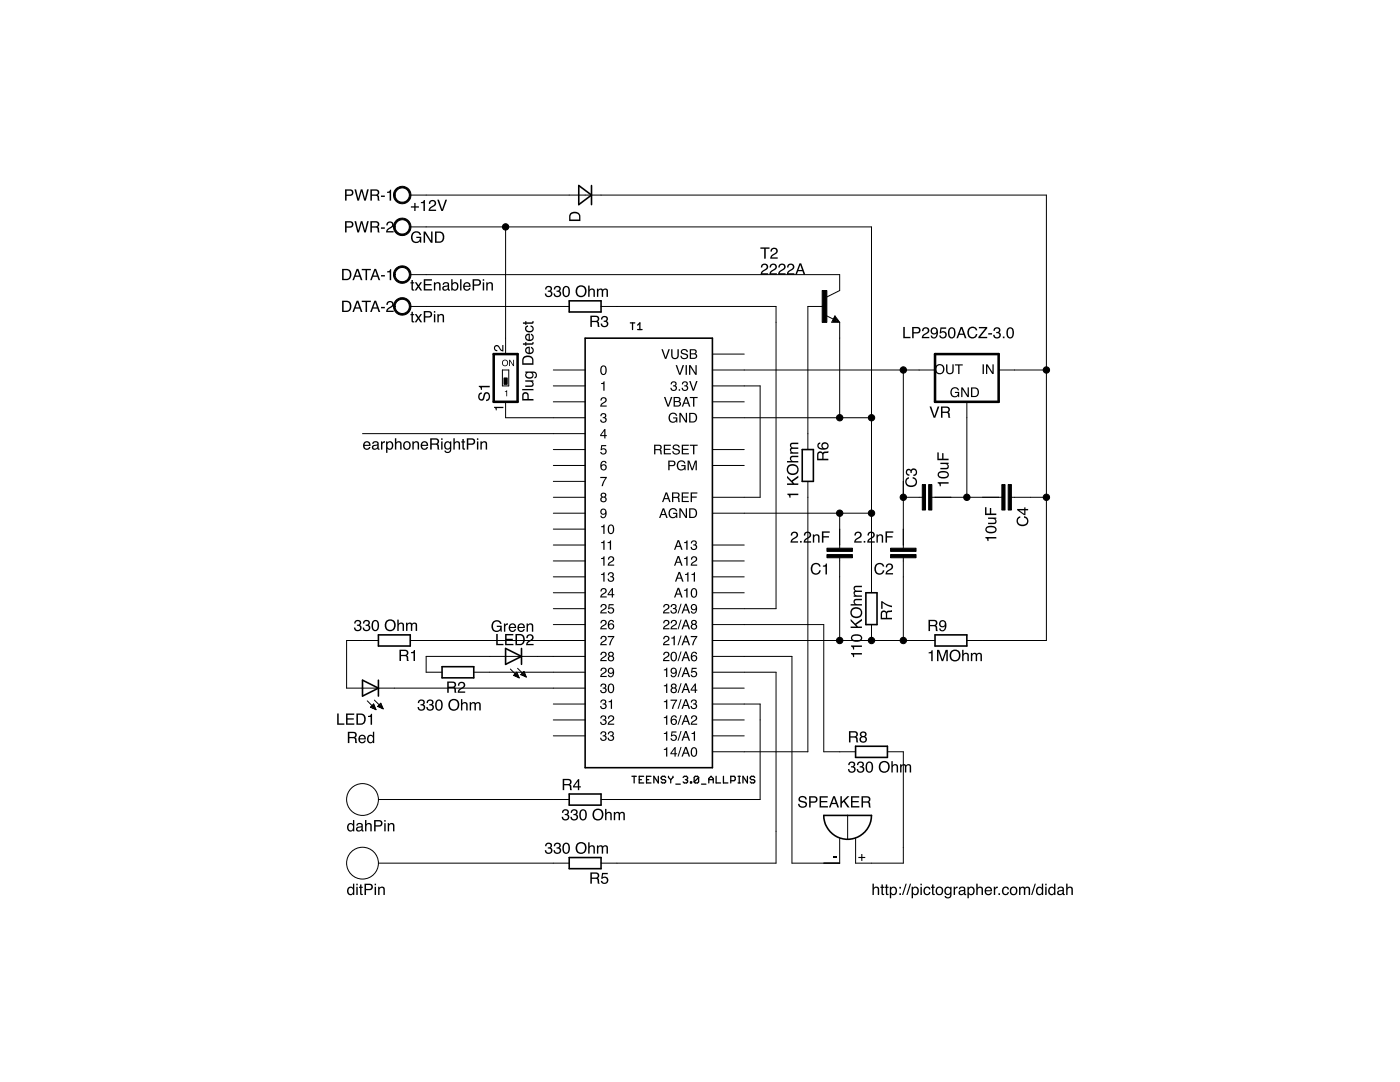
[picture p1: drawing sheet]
<svg xmlns="http://www.w3.org/2000/svg" width="279mm" height="216mm" viewBox="0 0 279 216" stroke-linecap="round" stroke-linejoin="round" font-family="sans-serif">
<g fill="none" stroke="#000" stroke-width=".25">
<path d="M125.8 64.4h.9M126.2 64.4v1.4M127.3 64.9l.4-.5v1.4M127.3 65.8h.8M126.1 154.9h.9M126.6 154.9v1.3M127.6 155.6h.4M128.5 154.9h-.9v1.3h.9M129 155.6h.5M129.9 154.9h-.9v1.3h.9M131.4 154.9v1.3l-.9-1.3v1.3M132.8 155.1l-.2-.2h-.4l-.2 .4 .2 .3h.4l.2 .2v.2l-.2 .2h-.4l-.2-.2"/>
<path d="M133.4 154.9v.2l.5 .5M133.9 155.6v.6M134.3 154.9v.2l-.4 .5M134.9 156.5h.9M136.3 155.1l.3-.2h.4l.2 .2-.2 .5M136.8 155.6h.2M137 155.6l.2 .2v.2l-.2 .2h-.4l-.3-.2M137.8 156h.2v.2h-.2zM139.4 155.1l-.2-.2h-.5l-.2 .2v.9M139.4 155.1v.9l-.2 .2h-.5l-.2-.2M139.4 155.1l-.9 .9M140 156.5h.9"/>
<path d="M141.5 155.6h.8M141.5 156.2v-.9l.4-.4 .4 .4v.9M142.9 154.9v1.3h.9M144.4 154.9v1.3h.9M145.8 155.8h.7l.2-.2v-.5l-.2-.2h-.7v1.3M147.3 154.9h.4M147.3 156.2h.4M147.5 154.9v1.3M149.2 154.9v1.3l-.9-1.3v1.3M150.6 155.1l-.2-.2h-.4l-.3 .4 .3 .3h.4l.2 .2v.2l-.2 .2h-.4l-.3-.2"/>
</g>
<g fill="#000">
<path d="M68.9 37.8h1a.65 .65 0 0 1 .6 .6 .65 .65 0 0 1-.6 .7h-.7v.9h-.3zM69.2 38v.8h.6a.39 .39 0 0 0 .4-.4 .39 .39 0 0 0-.4-.4zM70.7 37.8h.4l.4 1.8 .5-1.8h.3l.5 1.8 .5-1.8h.3l-.6 2.2h-.3l-.5-1.8-.6 1.8h-.3zM74.2 38v.8h.7a.39 .39 0 0 0 .5-.3 .39 .39 0 0 0-.4-.5zM73.9 37.8a1.93 1.93 0 0 1 1.7 .2l.1 .6-.3 .3 .2 .3 .2 .8h-.4l-.1-.8-.4-.1h-.7v.9h-.3zM76 39h.8v.3h-.8zM77.2 38.3a.49 .49 0 0 0 .6-.4h.3v2.1h-.3v-1.5h-.6z" fill-rule="evenodd"/>
<path d="M68.9 44.1h1a.65 .65 0 0 1 .6 .7 .65 .65 0 0 1-.6 .6h-.7v1h-.3zM69.2 44.4v.8h.6a.39 .39 0 0 0 .4-.4 .39 .39 0 0 0-.4-.4zM70.7 44.1h.4l.4 1.9 .5-1.9h.3l.5 1.9 .5-1.9h.3l-.6 2.3h-.3l-.5-1.9-.6 1.9h-.3zM74.2 44.4v.8h.7a.39 .39 0 0 0 .5-.4 .39 .39 0 0 0-.4-.4zM73.9 44.1a1.93 1.93 0 0 1 1.7 .2l.1 .6-.3 .4 .2 .2 .2 .9h-.4l-.1-.8-.4-.2h-.7v1h-.3zM76 45.4h.8v.3h-.8zM77.4 44.3a.72 .72 0 0 1 1.1 .2 .72 .72 0 0 1-.5 1.1l-.6 .5h1.1v.3h-1.5a1.37 1.37 0 0 1 1.1-1.3 .44 .44 0 0 0-.2-.7 .44 .44 0 0 0-.5 .6h-.3z" fill-rule="evenodd"/>
<path d="M68.6 53.9v1.7h.5a.88 .88 0 0 0 .7-.8 .88 .88 0 0 0-.7-.9zM68.3 53.7h.9a1.14 1.14 0 0 1 .9 1.1 1.14 1.14 0 0 1-.9 1.1h-.9zM71.3 54l-.3 1h.7zM71.2 53.7h.3l.8 2.2h-.3l-.2-.7h-.9l-.3 .7h-.3zM72.2 53.7h1.8v.2h-.7v2h-.3v-2h-.8zM74.9 54l-.4 1h.7zM74.7 53.7h.4l.8 2.2h-.4l-.2-.7h-.9l-.2 .7h-.3zM76 54.9h.8v.3h-.8zM77.3 54.1a.49 .49 0 0 0 .5-.4h.3v2.2h-.3v-1.5h-.5z" fill-rule="evenodd"/>
<path d="M82.7 40.5h.2v.7h.7v.2h-.7v.7h-.2v-.7h-.7v-.2h.7zM84 40.3a.49 .49 0 0 0 .6-.4h.2v2.2h-.3v-1.6h-.5zM85.8 40a.72 .72 0 0 1 1.2 .2 .72 .72 0 0 1-.5 1.1l-.7 .5h1.2v.3h-1.5a1.37 1.37 0 0 1 1.1-1.2 .44 .44 0 0 0-.2-.8 .44 .44 0 0 0-.5 .6h-.3zM87.3 39.8h.3l.6 2 .7-2h.3l-.8 2.3h-.3z" fill-rule="evenodd"/>
<path d="M82.1 55.9h.3v.4h.3v.3h-.3v1l.3 .1v.3a.39 .39 0 0 1-.6-.4v-1h-.2v-.3h.2zM82.8 56.3h.3l.4 .6 .4-.6h.3l-.5 .8 .6 .9h-.4l-.4-.6-.4 .6h-.3l.5-.9zM84.6 55.7h1.6v.3h-1.3v.7h1.2v.2h-1.2v.8h1.3v.3h-1.6zM86.6 56.3h.3v.3a.58 .58 0 0 1 .6-.3 .58 .58 0 0 1 .4 .6v1.1h-.3v-1.1a.4 .4 0 0 0-.4-.3 .4 .4 0 0 0-.3 .5v.9h-.3zM88.6 57.4a.39 .39 0 0 0 .5 .4 .39 .39 0 0 0 .2-.6zM88.4 56.5a.73 .73 0 0 1 1.2 .2v1l.2 .1v.2h-.1a.46 .46 0 0 0-.7 0 .51 .51 0 0 1-.7-.4 .51 .51 0 0 1 .5-.6l.5-.1a.37 .37 0 0 0-.3-.4 .37 .37 0 0 0-.4 .3h-.3zM90.1 55.7h.2v.8a.72 .72 0 0 1 1-.1 .72 .72 0 0 1 .2 1 .65 .65 0 0 1-.5 .6 .65 .65 0 0 1-.7-.2v.2h-.2zM90.4 56.7a.57 .57 0 0 0-.1 .8 .57 .57 0 0 0 .8 .1 .57 .57 0 0 0 .1-.8 .57 .57 0 0 0-.8-.1zM91.8 55.7h.3v2.3h-.3zM92.6 56.5a.75 .75 0 0 1 1-.1 .75 .75 0 0 1 .3 .8h-1.2a.47 .47 0 0 0 .4 .6 .47 .47 0 0 0 .5-.3h.3a.8 .8 0 0 1-1.1 .4 .8 .8 0 0 1-.3-1.2zM92.9 56.7l-.2 .3h.9l-.3-.4zM94.3 55.7h1a.65 .65 0 0 1 .7 .7 .65 .65 0 0 1-.7 .6h-.7v1h-.3zM94.6 56v.8h.6a.39 .39 0 0 0 .5-.4 .39 .39 0 0 0-.5-.4zM96.3 56.3h.3v1.7h-.3zM96.3 55.7h.3v.3h-.3zM97 56.3h.3v.3a.58 .58 0 0 1 .7-.3 .58 .58 0 0 1 .4 .6v1.1h-.3v-1.1a.4 .4 0 0 0-.5-.3 .4 .4 0 0 0-.3 .5v.9h-.3z" fill-rule="evenodd"/>
<path d="M82.3 46.5a1 1 0 0 1 1.7 .4h-.3a.74 .74 0 0 0-.9-.5 .74 .74 0 0 0-.5 .9 .74 .74 0 0 0 .7 .9 .74 .74 0 0 0 .8-.7h-.7v-.3h1v1.2h-.2l-.1-.2a1.06 1.06 0 0 1-1.4 .1 1.06 1.06 0 0 1-.4-1.3zM84.5 46.2h.4l1.1 1.8v-1.8h.3v2.2h-.3l-1.2-1.8v1.8h-.3zM87.1 46.5v1.7h.6a.88 .88 0 0 0 .7-.9 .88 .88 0 0 0-.7-.8zM86.8 46.2h.9a1.14 1.14 0 0 1 1 1.1 1.14 1.14 0 0 1-1 1.1h-.9z" fill-rule="evenodd"/>
<path d="M109 57.2a.64 .64 0 0 1 .9-.1 .64 .64 0 0 1 .1 .9l-.1 .1a.73 .73 0 0 1-.1 1.2 .73 .73 0 0 1-1.1-.5v-.2h.3a.47 .47 0 0 0 .4 .5 .47 .47 0 0 0 .5-.5 .47 .47 0 0 0-.6-.4v-.2a.41 .41 0 0 0 .6-.3 .41 .41 0 0 0-.4-.5 .41 .41 0 0 0-.4 .4v.2h-.3zM110.8 57.2a.64 .64 0 0 1 .9-.1 .64 .64 0 0 1 0 .9l-.1 .1a.73 .73 0 0 1 0 1.2 .73 .73 0 0 1-1.1-.5v-.2h.3a.47 .47 0 0 0 .4 .5 .47 .47 0 0 0 .5-.5 .47 .47 0 0 0-.6-.4v-.2a.41 .41 0 0 0 .5-.3 .41 .41 0 0 0-.3-.5 .41 .41 0 0 0-.5 .4v.2h-.3zM112.5 57.3a.79 .79 0 0 1 1-.1 .79 .79 0 0 1 .2 .9 .8 .8 0 0 1-.3 1 .8 .8 0 0 1-1-.1l-.2-1.1zM112.7 57.4a1.17 1.17 0 0 0 .3 1.6 1.16 1.16 0 0 0 .3-1.6l-.3-.1zM115.3 57.2a1.15 1.15 0 0 1 1.5 .2 1.15 1.15 0 0 1-.1 1.5 1.15 1.15 0 0 1-1.6 .1l-.2-.9 .1-.5zM115.4 57.4a.9 .9 0 0 0-.1 1.2 .9 .9 0 0 0 1.1 .3 .89 .89 0 0 0 .3-1.3 .89 .89 0 0 0-1.3-.2zM117.4 57h.3v.8a.58 .58 0 0 1 .6-.2 .58 .58 0 0 1 .4 .6v1h-.3v-1a.41 .41 0 0 0-.5-.4 .41 .41 0 0 0-.2 .6v.8h-.3zM119.1 57.6h.3v.2a.54 .54 0 0 1 .9 0 .55 .55 0 0 1 .7-.2 .55 .55 0 0 1 .3 .5v1.1h-.3v-1.2l-.2-.2-.4 .3v1.1h-.3v-1a.37 .37 0 0 0-.5-.4 .37 .37 0 0 0-.2 .6v.8h-.3z" fill-rule="evenodd"/>
<path d="M114.1 42.7a1.05 1.05 0 0 0-.3 1.1h1.8v-.5a.91 .91 0 0 0-1.5-.6zM113.9 42.5a1.19 1.19 0 0 1 1.9 .7v.9h-2.2v-1.2z" fill-rule="evenodd"/>
<path d="M152.1 52.7a.72 .72 0 0 1 1.1 .2 .72 .72 0 0 1-.5 1.1l-.6 .5h1.2v.3h-1.5a1.37 1.37 0 0 1 1.1-1.2 .44 .44 0 0 0-.2-.8 .44 .44 0 0 0-.6 .6h-.3zM153.8 52.7a.72 .72 0 0 1 1.2 .2 .72 .72 0 0 1-.5 1.1l-.7 .5h1.2v.3h-1.5a1.37 1.37 0 0 1 1.1-1.2 .44 .44 0 0 0-.2-.8 .44 .44 0 0 0-.5 .6h-.3zM155.6 52.7a.72 .72 0 0 1 1.1 .2 .72 .72 0 0 1-.5 1.1l-.6 .5h1.2v.3h-1.5a1.37 1.37 0 0 1 1.1-1.2 .44 .44 0 0 0-.3-.8 .44 .44 0 0 0-.5 .6h-.3zM157.3 52.7a.72 .72 0 0 1 1.2 .2 .72 .72 0 0 1-.5 1.1l-.7 .5h1.2v.3h-1.5a1.37 1.37 0 0 1 1.1-1.2 .44 .44 0 0 0-.2-.8 .44 .44 0 0 0-.5 .6h-.3zM159.7 52.9l-.3 1h.7zM159.6 52.5h.3l.8 2.3h-.3l-.2-.7h-.9l-.3 .7h-.3z" fill-rule="evenodd"/>
<path d="M151.7 49.4h1.9v.2h-.8v2h-.3v-2h-.8zM154 49.6a.72 .72 0 0 1 1.1 .2 .72 .72 0 0 1-.4 1l-.7 .6h1.2v.2h-1.5a1.37 1.37 0 0 1 1.1-1.2 .44 .44 0 0 0-.2-.7 .44 .44 0 0 0-.6 .5h-.2z" fill-rule="evenodd"/>
<path d="M68.6 60.3v1.7h.5a.88 .88 0 0 0 .7-.9 .88 .88 0 0 0-.7-.8zM68.3 60h.9a1.14 1.14 0 0 1 .9 1.1 1.14 1.14 0 0 1-.9 1.2h-.9zM71.3 60.3l-.3 1h.7zM71.2 60h.3l.8 2.3h-.3l-.2-.7h-.9l-.3 .7h-.3zM72.2 60h1.8v.3h-.7v2h-.3v-2h-.8zM74.9 60.3l-.4 1h.7zM74.7 60h.4l.8 2.3h-.4l-.2-.7h-.9l-.2 .7h-.3zM76 61.2h.8v.3h-.8zM77.4 60.2a.72 .72 0 0 1 1.1 .2 .72 .72 0 0 1-.5 1l-.6 .6h1.2v.3h-1.5a1.37 1.37 0 0 1 1-1.3 .44 .44 0 0 0-.2-.7 .44 .44 0 0 0-.5 .5h-.3z" fill-rule="evenodd"/>
<path d="M82.1 62.2h.3v.5h.3v.2h-.3v1.1l.3 .1v.2a.39 .39 0 0 1-.6-.3v-1.1h-.2v-.2h.2zM82.8 62.7h.3l.4 .6 .4-.6h.3l-.5 .8 .6 .8h-.4l-.4-.6-.4 .6h-.3l.5-.8zM84.6 62.1h1a.65 .65 0 0 1 .6 .6 .65 .65 0 0 1-.6 .7h-.7v.9h-.3zM84.9 62.3v.8h.6a.39 .39 0 0 0 .4-.4 .39 .39 0 0 0-.4-.4zM86.6 62.7h.3v1.6h-.3zM86.6 62.1h.3v.3h-.3zM87.3 62.7h.2v.2a.58 .58 0 0 1 .7-.2 .58 .58 0 0 1 .4 .6v1h-.3v-1a.4 .4 0 0 0-.4-.4 .4 .4 0 0 0-.3 .6v.8h-.3z" fill-rule="evenodd"/>
<path d="M95.7 78.4l.4-.1v.3a.52 .52 0 0 0-.4 .5 .52 .52 0 0 0 .5 .5l.2-.5a.71 .71 0 0 1 .7-.9 .71 .71 0 0 1 .7 .9l-.1 .5-.3 .3-.4 .1v-.3a.59 .59 0 0 0 .5-.5 .59 .59 0 0 0-.5-.6l-.2 .2a.93 .93 0 0 1-.9 1.1 .9 .9 0 0 1-.2-1.5zM95.6 77h2.1v.3h-1.5v.5h-.2a.49 .49 0 0 0-.4-.6z" fill-rule="evenodd"/>
<path d="M98.8 69a.79 .79 0 0 1 1.1 .6l.3 .3v-1.1h.3v1.3a1.3 1.3 0 0 1-1.1-.9l-.1-.1a.38 .38 0 0 0-.5 .4 .38 .38 0 0 0 .5 .3v.3a.65 .65 0 0 1-.7-.4 .65 .65 0 0 1 .2-.7z" fill-rule="evenodd"/>
<path d="M100.8 78.1l.4-.2v1.2h-.2v-.9h-.2z" fill-rule="evenodd"/>
<path d="M100.2 72.4a.65 .65 0 0 1 1.3 0 .65 .65 0 0 1-1.3 0zM100.4 72.4a.47 .47 0 0 0 .9 0 .47 .47 0 0 0-.9 0zM101.6 71.8h.2l.6 1v-1h.2v1.2h-.2l-.6-1v1h-.2z" fill-rule="evenodd"/>
<path d="M104.4 78.4a.66 .66 0 0 1 .7-.1 .66 .66 0 0 1 .4 .6v.7h1v.3h-2.3v-1.2zM104.7 78.6l-.2 .2v.8h.8v-.6a.4 .4 0 0 0-.2-.4 .4 .4 0 0 0-.4 0zM104.2 77.6h2.3v.3h-2.3zM104.8 75.9h1.7v.2h-.3a.57 .57 0 0 1 .3 .7 .57 .57 0 0 1-.6 .4h-1.1v-.3h1.1a.42 .42 0 0 0 .4-.5 .42 .42 0 0 0-.7-.2h-.8zM104.8 74.1h1.5a.72 .72 0 0 1 .8 .6 .72 .72 0 0 1-.4 .8v-.3a.47 .47 0 0 0 .2-.6 .47 .47 0 0 0-.7-.2 .71 .71 0 0 1 .1 .9 .71 .71 0 0 1-.9 .2 .65 .65 0 0 1-.6-.4 .65 .65 0 0 1 .2-.7h-.2zM105.2 74.5a.58 .58 0 0 0 .2 .8 .58 .58 0 0 0 .8-.3 .61 .61 0 0 0-.3-.6 .61 .61 0 0 0-.7 .1zM104.7 71.4a1.05 1.05 0 0 0-.2 1.1h1.7v-.6a.91 .91 0 0 0-1.5-.5zM104.5 71.2a1.19 1.19 0 0 1 2 .7v.9h-2.3l.1-1.2zM105 69.4l.7-.2v1.2a.47 .47 0 0 0 .6-.4 .47 .47 0 0 0-.3-.5v-.3a.8 .8 0 0 1 .4 1.1 .8 .8 0 0 1-1.2 .3l-.4-.5zM105.1 69.6v.5l.4 .3v-.9zM104.4 68.5h.4v-.3h.3v.3h1l.1-.3h.3a.39 .39 0 0 1-.4 .6h-1v.2h-.3v-.2h-.4zM105 66.8l.7-.2v1.2a.47 .47 0 0 0 .6-.4 .47 .47 0 0 0-.3-.5v-.3a.8 .8 0 0 1 .4 1.1 .8 .8 0 0 1-1.2 .3l-.4-.5zM105.1 67v.5l.4 .3v-1zM104.9 65.1l.5-.2v.3a.45 .45 0 0 0-.3 .6 .45 .45 0 0 0 .6 .2 .43 .43 0 0 0 .6-.3 .43 .43 0 0 0-.4-.5v-.3a.74 .74 0 0 1 .6 1 .74 .74 0 0 1-1.1 .4 .74 .74 0 0 1-.5-1.2zM104.4 64.3h.4v-.2h.3v.2h1l.1-.2h.3a.39 .39 0 0 1-.4 .5h-1v.2h-.3v-.2h-.4z" fill-rule="evenodd"/>
<path d="M118.1 63.2v.8h.7a.39 .39 0 0 0 .5-.3 .39 .39 0 0 0-.4-.5zM117.8 63a1.93 1.93 0 0 1 1.7 .2l.1 .6-.3 .3 .2 .3 .2 .8h-.4l-.1-.8-.4-.1h-.7v.9h-.3zM120.2 63.2a.64 .64 0 0 1 .9-.1 .64 .64 0 0 1 0 .9l-.1 .1a.73 .73 0 0 1 0 1.2 .73 .73 0 0 1-1.1-.5v-.2h.3a.47 .47 0 0 0 .4 .5 .47 .47 0 0 0 .5-.5 .47 .47 0 0 0-.6-.4v-.2a.41 .41 0 0 0 .5-.3 .41 .41 0 0 0-.3-.5 .41 .41 0 0 0-.5 .4v.2h-.3z" fill-rule="evenodd"/>
<path d="M120 76.5l.7-.4v1.9h-.3v-1.4h-.4z" fill-rule="evenodd"/>
<path d="M120 73.1a.68 .68 0 0 1 .8-.1 .68 .68 0 0 1 .3 .8 .68 .68 0 0 1-.3 .9 .68 .68 0 0 1-.9-.2l-.1-.8zM120.3 73.2a.99 .99 0 0 0 .1 1.4 .91 .91 0 0 0 0-1.5z" fill-rule="evenodd"/>
<path d="M132 69.7h.3l.5 1.6 .6-1.6h.3l-.7 1.9h-.3zM133.9 69.7h.3v1.2a.5 .5 0 0 0 .5 .5 .5 .5 0 0 0 .5-.5v-1.2h.3v1.1a.77 .77 0 0 1-.8 .9 .77 .77 0 0 1-.8-.9zM136 69.8a.76 .76 0 0 1 1.3 .5h-.3a.45 .45 0 0 0-.4-.4 .45 .45 0 0 0-.5 .4l.1 .1a1 1 0 0 1 1.1 .7 .78 .78 0 0 1-.8 .6 .78 .78 0 0 1-.7-.7h.2a.51 .51 0 0 0 .6 .5 .51 .51 0 0 0 .5-.5l-.4-.2a.59 .59 0 0 1-.7-.3 .59 .59 0 0 1 0-.7zM137.9 69.9v.6h.5a.31 .31 0 0 0 .4-.3 .31 .31 0 0 0-.4-.3zM137.9 70.7v.7l.9-.1 .1-.3-.2-.2zM137.7 69.7h.8a.48 .48 0 0 1 .5 .3 .48 .48 0 0 1-.2 .6 .54 .54 0 0 1 .3 .6 .54 .54 0 0 1-.6 .4h-.8z" fill-rule="evenodd"/>
<path d="M132.5 79.2h.3l.6 1.7 .5-1.7h.3l-.7 1.9h-.3zM134.7 79.4v.6h.5a.31 .31 0 0 0 .4-.3 .31 .31 0 0 0-.4-.3zM134.7 80.2v.7l.9-.1 .1-.2-.2-.3zM134.4 79.2h.9a.48 .48 0 0 1 .5 .3 .48 .48 0 0 1-.2 .6 .54 .54 0 0 1 .3 .7 .54 .54 0 0 1-.7 .3h-.8zM136.9 79.5l-.3 .8h.6zM136.8 79.2h.3l.7 1.9h-.3l-.2-.5h-.8l-.2 .5h-.2zM137.7 79.2h1.5v.2h-.6v1.7h-.3v-1.7h-.6z" fill-rule="evenodd"/>
<path d="M134 76.2a.54 .54 0 0 1 .8 0 .54 .54 0 0 1 0 .8 .62 .62 0 0 1-.1 1 .62 .62 0 0 1-.9-.6h.2a.38 .38 0 0 0 .6 .4 .38 .38 0 0 0 0-.7h-.3v-.2a.31 .31 0 0 0 .5-.2 .31 .31 0 0 0-.3-.4l-.4 .2v.2h-.3zM135.5 77.7h.2v.3h-.2zM136.3 76.2a.54 .54 0 0 1 .8 0 .54 .54 0 0 1-.1 .8 .62 .62 0 0 1-.1 1 .62 .62 0 0 1-.9-.6h.3a.38 .38 0 0 0 .5 .4 .38 .38 0 0 0 0-.7h-.3l.1-.2a.31 .31 0 0 0 .4-.2 .31 .31 0 0 0-.3-.4l-.3 .2-.1 .2h-.2zM137.5 76h.3l.6 1.7 .5-1.7h.3l-.7 2h-.3z" fill-rule="evenodd"/>
<path d="M134.8 72.9h.3l.6 1.6 .5-1.6h.3l-.7 1.9h-.3zM136.8 72.9h.3v1.9h-.3zM137.5 72.9h.3l1 1.5v-1.5h.2v1.9h-.3l-.9-1.6v1.6h-.3z" fill-rule="evenodd"/>
<path d="M180.3 65.2h.3v2h1.1v.3h-1.4zM182 65.2h1a.65 .65 0 0 1 .7 .7 .65 .65 0 0 1-.7 .6h-.7v1h-.3zM182.3 65.5v.8h.6a.39 .39 0 0 0 .5-.4 .39 .39 0 0 0-.5-.4zM184.3 65.4a.72 .72 0 0 1 1.1 .2 .72 .72 0 0 1-.5 1.1l-.6 .5h1.2v.3h-1.5a1.37 1.37 0 0 1 1-1.3 .44 .44 0 0 0-.2-.7 .44 .44 0 0 0-.5 .6h-.3zM185.9 65.5a.85 .85 0 0 1 1.1 0 .85 .85 0 0 1 .2 1.1 .76 .76 0 0 1-.5 .9 .76 .76 0 0 1-.9-.4l-.1-.1h.3a.43 .43 0 0 0 .5 .3 .43 .43 0 0 0 .4-.5v-.3a.71 .71 0 0 1-1 .1 .71 .71 0 0 1 0-1.1zM186 66a.47 .47 0 0 0 .9 0 .47 .47 0 0 0-.9 0zM187.7 65.3h1.1v.3h-.9l-.1 .6a.75 .75 0 0 1 1.1 .4 .75 .75 0 0 1-.5 1 .75 .75 0 0 1-1-.7h.3a.48 .48 0 0 0 .7 .3 .48 .48 0 0 0 .1-.8 .48 .48 0 0 0-.7 .1h-.3zM189.4 65.5a.79 .79 0 0 1 1 0 .79 .79 0 0 1 .3 .9 .8 .8 0 0 1-.3 1 .8 .8 0 0 1-1.1-.2l-.1-1zM189.7 65.6a1.17 1.17 0 0 0 .2 1.7 1.16 1.16 0 0 0 .3-1.6l-.3-.2zM191.9 65.6l-.4 1h.7zM191.7 65.2h.4l.8 2.3h-.4l-.2-.7h-.9l-.2 .7h-.3zM193.3 65.5a.97 .97 0 0 1 1-.3 .97 .97 0 0 1 .7 .7h-.3a.72 .72 0 0 0-.9-.4 .72 .72 0 0 0-.4 .9 .71 .71 0 0 0 .5 .9 .71 .71 0 0 0 .9-.6h.2a1.04 1.04 0 0 1-1.3 .8 1.04 1.04 0 0 1-.6-1.5zM195.4 65.2h1.6v.3l-1.4 1.7h1.4v.3h-1.7v-.3l1.3-1.7h-1.2zM197.2 66.5h.8v.3h-.8zM198.5 65.4a.64 .64 0 0 1 .9 0 .64 .64 0 0 1 .1 .9h-.1a.73 .73 0 0 1-.1 1.2 .73 .73 0 0 1-1.1-.5v-.2h.3a.47 .47 0 0 0 .4 .6 .47 .47 0 0 0 .5-.5 .47 .47 0 0 0-.6-.4v-.3a.41 .41 0 0 0 .6-.2 .41 .41 0 0 0-.4-.5 .41 .41 0 0 0-.4 .4l-.1 .1h-.2zM200.1 67.2h.4v.3h-.4zM201.1 65.5a.79 .79 0 0 1 1 0 .79 .79 0 0 1 .3 .9 .8 .8 0 0 1-.4 1 .8 .8 0 0 1-1-.2l-.1-1zM201.3 65.6a1.17 1.17 0 0 0 .3 1.7 1.16 1.16 0 0 0 .3-1.6l-.3-.2z" fill-rule="evenodd"/>
<path d="M186.6 73.7a1 1 0 0 1 2 0 1 1 0 0 1-2 0zM187.1 73.1a.73 .73 0 0 0-.1 1.1 .73 .73 0 0 0 1.1-.2 .72 .72 0 0 0-.1-.9 .72 .72 0 0 0-.9 0zM188.8 72.7h.3v1.2a.5 .5 0 0 0 .5 .6 .5 .5 0 0 0 .5-.6v-1.2h.2v1.1a.77 .77 0 0 1-.7 .9 .77 .77 0 0 1-.8-.9zM190.6 72.7h1.5v.2h-.6v1.7h-.3v-1.7h-.6z" fill-rule="evenodd"/>
<path d="M189.9 77.5a.86 .86 0 0 1 1.5 .4h-.3a.67 .67 0 0 0-.9-.3 .67 .67 0 0 0-.3 .9 .62 .62 0 0 0 .7 .6 .62 .62 0 0 0 .6-.7h-.6v-.2h.8v1h-.1l-.1-.2a.94 .94 0 0 1-1.3 0 .94 .94 0 0 1-.1-1.3zM191.8 77.3h.3l1 1.6v-1.6h.3v1.9h-.3l-1-1.5v1.5h-.3zM194 77.5v1.5h.5a.76 .76 0 0 0 .6-.7 .76 .76 0 0 0-.6-.8zM193.8 77.3h.8a.98 .98 0 0 1 .8 1 .98 .98 0 0 1-.8 .9h-.8z" fill-rule="evenodd"/>
<path d="M196.1 72.7h.3v1.9h-.3zM196.8 72.7h.3l1 1.6v-1.6h.2v1.9h-.3l-1-1.5v1.5h-.2z" fill-rule="evenodd"/>
<path d="M72.7 88.3a.75 .75 0 0 1 .9-.2 .75 .75 0 0 1 .3 .9h-1.2a.47 .47 0 0 0 .4 .5 .47 .47 0 0 0 .6-.3h.2a.8 .8 0 0 1-1.1 .5 .8 .8 0 0 1-.3-1.2zM72.9 88.4l-.1 .4h.9l-.3-.5zM74.5 89.1a.39 .39 0 0 0 .5 .4 .39 .39 0 0 0 .2-.6zM74.4 88.2a.73 .73 0 0 1 1.2 .3v1h.2v.2h-.2a.46 .46 0 0 0-.7 0 .51 .51 0 0 1-.7-.3 .51 .51 0 0 1 .5-.6l.6-.2a.37 .37 0 0 0-.3-.4 .37 .37 0 0 0-.4 .4h-.3zM76 88.1h.3v.3l.3-.3 .2-.1v.3a.44 .44 0 0 0-.5 .5v.9h-.3zM77.5 88.4a.57 .57 0 0 0-.2 .8 .57 .57 0 0 0 .8 .2 .58 .58 0 0 0 .1-.8 .58 .58 0 0 0-.7-.2zM77 88.1h.3v.2a.67 .67 0 0 1 .8-.2 .67 .67 0 0 1 .4 .8 .69 .69 0 0 1-.3 .8 .69 .69 0 0 1-.9-.2v.9h-.3zM78.8 87.5h.3v.8a.58 .58 0 0 1 .7-.2 .58 .58 0 0 1 .3 .6v1h-.2v-1a.41 .41 0 0 0-.5-.4 .41 .41 0 0 0-.3 .5v.9h-.3zM80.9 88.3a.59 .59 0 0 0-.2 .9 .59 .59 0 0 0 .9 .1 .59 .59 0 0 0 .1-.7 .59 .59 0 0 0-.8-.3zM80.7 88.3a.8 .8 0 0 1 1.1 .1 .8 .8 0 0 1-.1 1.1 .8 .8 0 0 1-1.2-.1v-.7zM82.3 88.1h.3v.2a.58 .58 0 0 1 .6-.2 .58 .58 0 0 1 .4 .6v1h-.2v-1a.4 .4 0 0 0-.5-.4 .4 .4 0 0 0-.3 .5v.9h-.3zM84.2 88.3a.75 .75 0 0 1 .9-.2 .75 .75 0 0 1 .3 .9h-1.2a.47 .47 0 0 0 .4 .5 .47 .47 0 0 0 .5-.3h.3a.8 .8 0 0 1-1.1 .5 .8 .8 0 0 1-.3-1.2zM84.4 88.4l-.2 .4h1l-.3-.5zM86.2 87.7v.8h.7a.39 .39 0 0 0 .4-.4 .39 .39 0 0 0-.4-.4zM85.9 87.5a1.93 1.93 0 0 1 1.6 .2l.1 .5-.3 .4 .3 .3 .1 .8h-.4l-.1-.8-.3-.2h-.7v1h-.3zM88 88.1h.3v1.6h-.3zM88 87.5h.3v.3h-.3zM88.8 88.3l.5-.3 .5 .3v-.2h.3v1.5a.72 .72 0 0 1-.6 .8 .72 .72 0 0 1-.8-.5h.3a.47 .47 0 0 0 .6 .2 .47 .47 0 0 0 .2-.6 .71 .71 0 0 1-.9 .1 .71 .71 0 0 1-.2-.9zM89.1 88.4a.57 .57 0 0 0-.2 .8 .57 .57 0 0 0 .7 .2 .57 .57 0 0 0 .2-.8 .57 .57 0 0 0-.7-.2zM90.5 87.5h.3v.8a.58 .58 0 0 1 .6-.2 .58 .58 0 0 1 .4 .6v1h-.3v-1a.41 .41 0 0 0-.5-.4 .41 .41 0 0 0-.2 .5v.9h-.3zM92.3 87.6h.3v.5h.2v.2h-.2v1.1l.2 .1v.2a.39 .39 0 0 1-.5-.3v-1.1h-.2v-.2h.2zM93.2 87.5h1a.65 .65 0 0 1 .6 .6 .65 .65 0 0 1-.6 .7h-.7v.9h-.3zM93.5 87.7v.8h.6a.39 .39 0 0 0 .4-.4 .39 .39 0 0 0-.4-.4zM95.2 88.1h.3v1.6h-.3zM95.2 87.5h.3v.3h-.3zM95.9 88.1h.2v.2a.58 .58 0 0 1 .7-.2 .58 .58 0 0 1 .4 .6v1h-.3v-1a.4 .4 0 0 0-.5-.4 .4 .4 0 0 0-.2 .5v.9h-.3z" fill-rule="evenodd"/>
<path d="M98.6 81.2h1.9v.2h-1.4v.5h-.1z" fill-rule="evenodd"/>
<path d="M120.1 79.4a.62 .62 0 0 1 .9 .1 .62 .62 0 0 1-.4 .9l-.6 .5h1.1v.2h-1.3a1.3 1.3 0 0 1 .9-1l.1-.1a.38 .38 0 0 0-.3-.5 .38 .38 0 0 0-.4 .4h-.3z" fill-rule="evenodd"/>
<path d="M120 82.5a.54 .54 0 0 1 .8 0 .54 .54 0 0 1 0 .8 .62 .62 0 0 1-.2 1.1 .62 .62 0 0 1-.8-.7h.2a.38 .38 0 0 0 .6 .4 .38 .38 0 0 0 0-.6l-.3-.1v-.2a.31 .31 0 0 0 .4-.2 .31 .31 0 0 0-.3-.4l-.3 .2-.1 .2h-.2z" fill-rule="evenodd"/>
<path d="M120 88.8h1v.2h-.8l-.1 .6a.65 .65 0 0 1 .9 .3 .65 .65 0 0 1-.4 .8 .65 .65 0 0 1-.8-.5h.2a.41 .41 0 0 0 .6 .2 .41 .41 0 0 0 .1-.7 .41 .41 0 0 0-.6 .1h-.2z" fill-rule="evenodd"/>
<path d="M120.6 86l-.6 .8h.6zM120.6 85.6h.2v1.2h.3v.2h-.3v.5h-.2v-.5h-.8v-.2z" fill-rule="evenodd"/>
<path d="M120.1 98.8a.32 .32 0 0 0 .6 0 .32 .32 0 0 0-.6 0zM120 99.7a.4 .4 0 0 0 .8 0 .4 .4 0 0 0-.8 0zM120 98.4a.53 .53 0 0 1 .8 0 .53 .53 0 0 1 0 .8 .58 .58 0 0 1 .1 .8 .58 .58 0 0 1-.9 0 .58 .58 0 0 1 .1-.8l-.2-.4z" fill-rule="evenodd"/>
<path d="M120 92.2l.7-.2 .3 .3 .1 .1h-.3a.39 .39 0 0 0-.5-.2 .39 .39 0 0 0-.2 .5l-.1 .2a.62 .62 0 0 1 1 .1 .62 .62 0 0 1-.2 .9 .62 .62 0 0 1-.9-.4l-.1-.7zM120.1 93.2a.4 .4 0 0 0 .8 0 .4 .4 0 0 0-.8 0z" fill-rule="evenodd"/>
<path d="M119.8 95.2h1.3l-.8 1.8h-.2l.1-.5 .6-1.1h-1z" fill-rule="evenodd"/>
<path d="M130.8 89v.6h.6a.33 .33 0 0 0 .4-.3 .33 .33 0 0 0-.4-.3zM130.5 88.7a1.66 1.66 0 0 1 1.4 .2l.1 .5-.2 .3 .2 .2 .1 .8h-.3l-.1-.7-.3-.2h-.6v.9h-.3zM132.5 88.7h1.4v.3h-1.2v.6h1.1v.2h-1.1v.6h1.2v.3h-1.4zM134.4 88.8a.76 .76 0 0 1 1.2 .5h-.2a.45 .45 0 0 0-.5-.4 .45 .45 0 0 0-.4 .5h.1a1 1 0 0 1 1.1 .7 .78 .78 0 0 1-.8 .6 .78 .78 0 0 1-.7-.7h.2a.51 .51 0 0 0 .5 .5 .51 .51 0 0 0 .5-.5l-.4-.2a.59 .59 0 0 1-.7-.2 .59 .59 0 0 1 .1-.8zM136.1 88.7h1.4v.3h-1.2v.6h1.1v.2h-1.1v.6h1.2v.3h-1.4zM137.7 88.7h1.5v.3h-.6v1.7h-.3v-1.7h-.6z" fill-rule="evenodd"/>
<path d="M133 98.5l-.3 .9h.6zM132.8 98.3h.3l.7 1.9h-.2l-.2-.6h-.8l-.2 .6h-.3zM134.4 98.5v.6h.6a.33 .33 0 0 0 .4-.3 .33 .33 0 0 0-.4-.3zM134.1 98.3a1.66 1.66 0 0 1 1.4 .1l.1 .5-.2 .3 .2 .3 .1 .7h-.3l-.1-.7-.3-.1h-.6v.8h-.3zM136 98.3h1.4v.2h-1.1v.6h1.1v.2h-1.1v.7h1.2v.2h-1.5zM137.8 98.3h1.4v.2h-1.1v.6h.9v.2h-.9v.9h-.3z" fill-rule="evenodd"/>
<path d="M133.4 91.9h.8a.56 .56 0 0 1 .6 .6 .56 .56 0 0 1-.6 .5h-.6v.8h-.2zM133.6 92.1v.7h.5a.34 .34 0 0 0 .4-.3 .34 .34 0 0 0-.4-.4zM135.3 92.1a.86 .86 0 0 1 1.5 .4h-.3a.67 .67 0 0 0-.9-.3 .67 .67 0 0 0-.3 .9 .62 .62 0 0 0 .7 .6 .62 .62 0 0 0 .6-.7h-.6v-.2h.8v1h-.1l-.1-.2a.94 .94 0 0 1-1.3 0 .94 .94 0 0 1-.1-1.3zM137.2 91.9h.4l.5 1.6 .6-1.6h.4v1.9h-.3v-1.6l-.5 1.6h-.3l-.5-1.6v1.6h-.3z" fill-rule="evenodd"/>
<path d="M133.7 82.6a.86 .86 0 0 1 1.4 .4h-.2a.67 .67 0 0 0-.9-.4 .67 .67 0 0 0-.3 1 .62 .62 0 0 0 .7 .5 .62 .62 0 0 0 .5-.6h-.6v-.2h.9v1h-.2l-.1-.2a.94 .94 0 0 1-1.3 0 .94 .94 0 0 1-.1-1.3zM135.6 82.4h.3l1 1.5v-1.5h.2v1.9h-.3l-1-1.5v1.5h-.2zM137.8 82.6v1.5h.5a.76 .76 0 0 0 .6-.8 .76 .76 0 0 0-.6-.7zM137.5 82.4h.8a.98 .98 0 0 1 .8 .9 .98 .98 0 0 1-.8 1h-.8z" fill-rule="evenodd"/>
<path d="M157.1 98.5h2.2v.3h-1.5v.5h-.2a.49 .49 0 0 0-.5-.6zM157.1 94.9l.9 1 1.3-1v.4l-1.1 .8 .3 .4h.8v.3h-2.2v-.3h1.1l-1.1-1.1zM157.2 93a1.17 1.17 0 0 1 1.8-.1 1.17 1.17 0 0 1-.2 1.8 1.17 1.17 0 0 1-1.5-.2 1.17 1.17 0 0 1-.1-1.5zM157.5 93.1a.86 .86 0 0 0 .6 1.4 .86 .86 0 0 0 .9-1.3l-.8-.3zM157.7 91.1l.4-.1 1.2-.1v.3h-1a.41 .41 0 0 0-.4 .5 .41 .41 0 0 0 .5 .3h.9v.3h-2.2v-.3h.8l-.2-.3zM157.7 88.5l.3-.2h1.3v.3h-1.3l-.1 .3 .2 .4h1.2v.3h-1.1a.37 .37 0 0 0-.3 .4 .37 .37 0 0 0 .5 .3h.9v.2h-1.6v-.2h.2a.54 .54 0 0 1 0-1l-.2-.3z" fill-rule="evenodd"/>
<path d="M163.5 90.4l-.2 .3v.8h.8v-.7a.4 .4 0 0 0-.2-.4 .4 .4 0 0 0-.4 0zM163.3 90.2l.6-.1 .3 .3 .3-.3 .8-.1v.4l-.8 .1-.1 .3v.7h.9v.3h-2.2a1.93 1.93 0 0 1 .2-1.6zM163.3 88.4l.4-.1v.3a.45 .45 0 0 0-.3 .5 .45 .45 0 0 0 .5 .3l.3 .1a.72 .72 0 0 1 .1-1.1 .72 .72 0 0 1 1.1 .2 .72 .72 0 0 1-.5 1 1.17 1.17 0 0 1-1.8-.9zM164.2 89a.47 .47 0 0 0 .9 0 .47 .47 0 0 0-.9 0z" fill-rule="evenodd"/>
<path d="M180.9 95.5l.5-.3v.3a.72 .72 0 0 0-.4 .9 .72 .72 0 0 0 .9 .5 .71 .71 0 0 0 .8-.6 .71 .71 0 0 0-.6-.8v-.3a1.04 1.04 0 0 1 .9 1.3 1.04 1.04 0 0 1-1.5 .7 1.04 1.04 0 0 1-.6-1.7zM180.9 93.7l.5-.2 .4 .3a.73 .73 0 0 1 1.2 .1 .73 .73 0 0 1-.5 1.1h-.2v-.3a.47 .47 0 0 0 .6-.4 .47 .47 0 0 0-.6-.5 .47 .47 0 0 0-.3 .6h-.3a.41 .41 0 0 0-.3-.6 .41 .41 0 0 0-.5 .4 .41 .41 0 0 0 .4 .4l.2 .1v.2a.73 .73 0 0 1-.7-.4 .73 .73 0 0 1 .1-.8z" fill-rule="evenodd"/>
<path d="M185.5 81.1h.3l.7 1.9 .6-1.9h.4l-.9 2.3h-.3zM188.1 81.4v.7h.7a.39 .39 0 0 0 .5-.3 .39 .39 0 0 0-.5-.4zM187.8 81.1a1.93 1.93 0 0 1 1.6 .2l.2 .6-.3 .4 .2 .2 .2 .9h-.4l-.1-.9-.4-.1h-.7v1h-.3z" fill-rule="evenodd"/>
<path d="M187.1 96.2h2.2v.3h-1.5v.5h-.2a.49 .49 0 0 0-.5-.6zM187.3 94.3a1.54 1.54 0 0 1 2 .2 .93 .93 0 0 1-1.3 1l-.2-.1a.72 .72 0 0 1-.6-.4 .72 .72 0 0 1 .1-.7zM187.5 94.4l-.1 .3a1.07 1.07 0 0 0 1.7 0 1.16 1.16 0 0 0-1.6-.3zM187.7 92.3h1.6v.3h-.2a.57 .57 0 0 1 .2 .6 .57 .57 0 0 1-.5 .4h-1.1v-.2h1.1a.42 .42 0 0 0 .3-.6 .42 .42 0 0 0-.6-.2h-.8zM187.1 90.3h.2v1.2h.7v-1.1h.3v1.1h1v.3h-2.2z" fill-rule="evenodd"/>
<path d="M120.1 117.5a.62 .62 0 0 1 .9 .1 .62 .62 0 0 1-.4 .9l-.6 .5h1.1v.2h-1.3a1.3 1.3 0 0 1 .9-1l.1-.2a.38 .38 0 0 0-.3-.5 .38 .38 0 0 0-.4 .5h-.3zM122.1 117.7l-.6 .9h.6zM122.1 117.3h.2v1.3h.3v.2h-.3v.4h-.2v-.4h-.8v-.3z" fill-rule="evenodd"/>
<path d="M120 111.4l.7-.4v1.9h-.3v-1.4h-.4zM121.5 111.1a.62 .62 0 0 1 1 .2 .62 .62 0 0 1-.4 .9l-.6 .5h1.1v.2h-1.3a1.3 1.3 0 0 1 .9-1.1l.1-.1a.38 .38 0 0 0-.3-.5 .38 .38 0 0 0-.4 .5h-.3z" fill-rule="evenodd"/>
<path d="M120 108.2l.7-.4v1.9h-.3v-1.3h-.4zM121.3 108.2l.6-.4v1.9h-.2v-1.3h-.4z" fill-rule="evenodd"/>
<path d="M120 105l.7-.3v1.8h-.3v-1.3h-.4zM121.5 104.8a.68 .68 0 0 1 .8 0 .68 .68 0 0 1 .3 .8 .68 .68 0 0 1-.3 .8 .68 .68 0 0 1-.9-.1l-.1-.9zM121.8 104.9a.99 .99 0 0 0 .1 1.5 .91 .91 0 0 0 0-1.5z" fill-rule="evenodd"/>
<path d="M120 114.5l.7-.3v1.9h-.3v-1.4h-.4zM121.5 114.3a.54 .54 0 0 1 .8 0 .54 .54 0 0 1 0 .8 .62 .62 0 0 1-.2 1 .62 .62 0 0 1-.8-.6h.2a.38 .38 0 0 0 .6 .4 .38 .38 0 0 0 0-.7h-.3v-.2a.31 .31 0 0 0 .4-.2 .31 .31 0 0 0-.3-.4l-.3 .1-.1 .3h-.2z" fill-rule="evenodd"/>
<path d="M120 101.7a.73 .73 0 0 1 .9 0 .73 .73 0 0 1 .2 .9 .64 .64 0 0 1-.5 .8 .64 .64 0 0 1-.8-.5h.3a.37 .37 0 0 0 .4 .3 .37 .37 0 0 0 .3-.4v-.3a.61 .61 0 0 1-.9 .1 .61 .61 0 0 1 .1-.9zM120 102.1a.4 .4 0 0 0 .8 0 .4 .4 0 0 0-.8 0z" fill-rule="evenodd"/>
<path d="M132.4 101.7l-.3 .9h.6zM132.3 101.4h.2l.7 2h-.2l-.2-.6h-.8l-.2 .6h-.3zM133.7 101.7a.86 .86 0 0 1 1.4 .3h-.2a.67 .67 0 0 0-.9-.3 .67 .67 0 0 0-.3 .9 .62 .62 0 0 0 .7 .6 .62 .62 0 0 0 .5-.7h-.6v-.2h.9v1.1h-.2l-.1-.3a.94 .94 0 0 1-1.3 .1 .94 .94 0 0 1-.1-1.3zM135.6 101.4h.3l1 1.6v-1.6h.2v2h-.3l-1-1.6v1.6h-.2zM137.8 101.7v1.4h.5a.76 .76 0 0 0 .6-.7 .76 .76 0 0 0-.6-.7zM137.5 101.4h.8a.98 .98 0 0 1 .8 1 .98 .98 0 0 1-.8 1h-.8z" fill-rule="evenodd"/>
<path d="M135.4 117.6l-.3 .8h.6zM135.2 117.3h.3l.7 1.9h-.3l-.2-.6h-.7l-.2 .6h-.3zM136.5 117.7l.7-.3v1.8h-.2v-1.3h-.5zM138.1 117.5a.68 .68 0 0 1 .8 0 .68 .68 0 0 1 .2 .8 .68 .68 0 0 1-.2 .8 .68 .68 0 0 1-.9-.1l-.1-.9zM138.3 117.6a.99 .99 0 0 0 .2 1.5 .91 .91 0 0 0 0-1.5z" fill-rule="evenodd"/>
<path d="M135.4 111.2l-.3 .9h.6zM135.2 110.9h.3l.7 2h-.3l-.2-.6h-.7l-.2 .6h-.3zM136.5 111.4l.7-.4v1.9h-.2v-1.4h-.5zM138.1 111.1a.62 .62 0 0 1 1 .2 .62 .62 0 0 1-.4 .9l-.6 .5h1v.2h-1.3a1.3 1.3 0 0 1 1-1.1l.1-.1a.38 .38 0 0 0-.4-.5 .38 .38 0 0 0-.4 .5h-.2z" fill-rule="evenodd"/>
<path d="M135.4 108.1l-.3 .8h.6zM135.2 107.8h.3l.7 1.9h-.3l-.2-.6h-.7l-.2 .6h-.3zM136.5 108.2l.7-.4v1.9h-.2v-1.3h-.5zM138.1 107.9a.54 .54 0 0 1 .8 0 .54 .54 0 0 1-.1 .8 .62 .62 0 0 1-.1 1.1 .62 .62 0 0 1-.9-.7h.3a.38 .38 0 0 0 .5 .4 .38 .38 0 0 0 0-.6l-.3-.1 .1-.2a.31 .31 0 0 0 .4-.2 .31 .31 0 0 0-.3-.4l-.3 .2-.1 .2h-.2z" fill-rule="evenodd"/>
<path d="M135.6 114.4l-.3 .9h.6zM135.4 114.1h.3l.7 2h-.3l-.2-.6h-.7l-.2 .6h-.3zM136.7 114.5l.7-.3v1.9h-.2v-1.4h-.5zM138 114.5l.7-.3v1.9h-.2v-1.4h-.5z" fill-rule="evenodd"/>
<path d="M158.1 106.2a.72 .72 0 0 1 1.1 .2 .72 .72 0 0 1-.5 1l-.6 .6h1.2v.3h-1.5a1.37 1.37 0 0 1 1-1.3 .44 .44 0 0 0-.2-.7 .44 .44 0 0 0-.5 .6h-.3zM159.7 107.9h.3v.4h-.3zM160.7 106.2a.72 .72 0 0 1 1.1 .2 .72 .72 0 0 1-.5 1l-.6 .6h1.2v.3h-1.5a1.37 1.37 0 0 1 1.1-1.3 .44 .44 0 0 0-.3-.7 .44 .44 0 0 0-.5 .6h-.3zM162.2 106.6h.3v.3a.58 .58 0 0 1 .7-.3 .58 .58 0 0 1 .4 .6v1.1h-.3v-1.1a.4 .4 0 0 0-.5-.3 .4 .4 0 0 0-.3 .5v.9h-.3zM164 106h1.6v.3h-1.3v.7h1.1v.3h-1.1v1h-.3z" fill-rule="evenodd"/>
<path d="M162.1 112.7a.97 .97 0 0 1 .9-.4 .97 .97 0 0 1 .8 .8h-.3a.72 .72 0 0 0-.9-.5 .72 .72 0 0 0-.5 .9 .71 .71 0 0 0 .6 .9 .71 .71 0 0 0 .8-.6h.3a1.04 1.04 0 0 1-1.4 .8 1.04 1.04 0 0 1-.6-1.4zM164.2 112.9a.49 .49 0 0 0 .6-.5h.2v2.2h-.3v-1.5h-.5z" fill-rule="evenodd"/>
<path d="M170.8 106.2a.72 .72 0 0 1 1.1 .2 .72 .72 0 0 1-.5 1l-.6 .6h1.2v.3h-1.5a1.37 1.37 0 0 1 1-1.3 .44 .44 0 0 0-.2-.7 .44 .44 0 0 0-.5 .6h-.3zM172.4 107.9h.3v.4h-.3zM173.4 106.2a.72 .72 0 0 1 1.1 .2 .72 .72 0 0 1-.5 1l-.6 .6h1.2v.3h-1.5a1.37 1.37 0 0 1 1.1-1.3 .44 .44 0 0 0-.3-.7 .44 .44 0 0 0-.5 .6h-.3zM174.9 106.6h.3v.3a.58 .58 0 0 1 .7-.3 .58 .58 0 0 1 .4 .6v1.1h-.3v-1.1a.4 .4 0 0 0-.5-.3 .4 .4 0 0 0-.3 .5v.9h-.3zM176.7 106h1.6v.3h-1.3v.7h1.1v.3h-1.1v1h-.3z" fill-rule="evenodd"/>
<path d="M174.8 112.7a.97 .97 0 0 1 .9-.4 .97 .97 0 0 1 .8 .8h-.3a.72 .72 0 0 0-.9-.5 .72 .72 0 0 0-.5 .9 .71 .71 0 0 0 .6 .9 .71 .71 0 0 0 .8-.6h.3a1.04 1.04 0 0 1-1.4 .8 1.04 1.04 0 0 1-.6-1.4zM177 112.6a.72 .72 0 0 1 1.2 .2 .72 .72 0 0 1-.5 1l-.7 .6h1.2v.2h-1.5a1.37 1.37 0 0 1 1.1-1.2 .44 .44 0 0 0-.2-.7 .44 .44 0 0 0-.5 .5h-.3z" fill-rule="evenodd"/>
<path d="M196.7 107.2h2.1v.3h-1.5v.5h-.2a.49 .49 0 0 0-.4-.6zM196.8 105.2a1.54 1.54 0 0 1 2 .2 .93 .93 0 0 1-1.3 1h-.2a.72 .72 0 0 1-.6-.4 .72 .72 0 0 1 .1-.8zM197 105.4l-.1 .3a1.07 1.07 0 0 0 1.7 0 1.16 1.16 0 0 0-1.6-.3zM197.2 103.3h1.6v.2h-.2a.57 .57 0 0 1 .3 .7 .57 .57 0 0 1-.6 .4h-1.1v-.3h1.1a.42 .42 0 0 0 .3-.6 .42 .42 0 0 0-.6-.2h-.8zM196.6 101.2h.3v1.3h.6v-1.1h.3v1.1h1v.3h-2.2z" fill-rule="evenodd"/>
<path d="M203.1 103.3l.5-.3v.3a.72 .72 0 0 0-.4 .9 .72 .72 0 0 0 .9 .5 .71 .71 0 0 0 .9-.6 .71 .71 0 0 0-.6-.8v-.3a1.04 1.04 0 0 1 .8 1.4 1.04 1.04 0 0 1-1.5 .6 1.04 1.04 0 0 1-.6-1.7zM203.4 101.8l1 .7v-.7zM203 101.6h1.4v-.4h.2v.4h.6v.2h-.6v1h-.2l-1.4-1z" fill-rule="evenodd"/>
<path d="M70.9 123.8a.64 .64 0 0 1 .9 0 .64 .64 0 0 1 .1 .9h-.1a.73 .73 0 0 1-.1 1.2 .73 .73 0 0 1-1-.5l-.1-.2h.3a.47 .47 0 0 0 .5 .6 .47 .47 0 0 0 .4-.5 .47 .47 0 0 0-.6-.4v-.3a.41 .41 0 0 0 .6-.2 .41 .41 0 0 0-.4-.5 .41 .41 0 0 0-.4 .4v.1h-.3zM72.7 123.8a.64 .64 0 0 1 .9 0 .64 .64 0 0 1 0 .9h-.1a.73 .73 0 0 1 0 1.2 .73 .73 0 0 1-1.1-.5v-.2h.3a.47 .47 0 0 0 .4 .6 .47 .47 0 0 0 .5-.5 .47 .47 0 0 0-.6-.4v-.3a.41 .41 0 0 0 .5-.2 .41 .41 0 0 0-.3-.5 .41 .41 0 0 0-.5 .4v.1h-.3zM74.4 123.9a.79 .79 0 0 1 1 0 .79 .79 0 0 1 .3 .9 .8 .8 0 0 1-.4 1 .8 .8 0 0 1-1-.2l-.1-1zM74.6 124.1a1.17 1.17 0 0 0 .3 1.6 1.16 1.16 0 0 0 .3-1.6l-.3-.2zM77.2 123.8a1.15 1.15 0 0 1 1.5 .2 1.15 1.15 0 0 1-.1 1.6 1.15 1.15 0 0 1-1.6 0l-.2-.8 .1-.6zM77.3 124.1a.9 .9 0 0 0-.1 1.2 .9 .9 0 0 0 1.1 .3 .89 .89 0 0 0 .3-1.3 .89 .89 0 0 0-1.3-.2zM79.3 123.6h.3v.9a.58 .58 0 0 1 .6-.3 .58 .58 0 0 1 .4 .6v1.1h-.3v-1a.41 .41 0 0 0-.4-.4 .41 .41 0 0 0-.3 .5v.9h-.3zM81 124.3h.3v.2a.54 .54 0 0 1 .9 0 .55 .55 0 0 1 .7-.3 .55 .55 0 0 1 .3 .6v1.1h-.2l-.1-1.3-.2-.1-.4 .2v1.2h-.3v-1.1a.37 .37 0 0 0-.5-.3 .37 .37 0 0 0-.2 .5v.9h-.3z" fill-rule="evenodd"/>
<path d="M80 129.9v.8h.7a.39 .39 0 0 0 .5-.4 .39 .39 0 0 0-.4-.4zM79.7 129.6a1.93 1.93 0 0 1 1.7 .2l.1 .6-.3 .4 .2 .2 .2 .9h-.4l-.1-.8-.4-.2h-.7v1h-.3zM82 130.1a.49 .49 0 0 0 .6-.4h.2v2.2h-.3v-1.6h-.5z" fill-rule="evenodd"/>
<path d="M89.6 136.3v.7h.7a.39 .39 0 0 0 .4-.3 .39 .39 0 0 0-.4-.4zM89.2 136a1.93 1.93 0 0 1 1.7 .2l.1 .6-.3 .3 .3 .3 .1 .8h-.4l-.1-.8-.4-.1h-.6v.9h-.4zM91.6 136.2a.72 .72 0 0 1 1.2 .2 .72 .72 0 0 1-.5 1l-.7 .6h1.2v.2h-1.5a1.37 1.37 0 0 1 1.1-1.2 .44 .44 0 0 0-.2-.7 .44 .44 0 0 0-.5 .5h-.3z" fill-rule="evenodd"/>
<path d="M99 126.5h.3v2h1.2v.2h-1.5zM100.8 126.5h1.6v.3h-1.3v.7h1.2v.2h-1.2v.8h1.4v.2h-1.7zM103.2 126.8v1.7h.5a.88 .88 0 0 0 .7-.9 .88 .88 0 0 0-.7-.8zM102.9 126.5h.9a1.14 1.14 0 0 1 .9 1.1 1.14 1.14 0 0 1-.9 1.1h-.9zM105.3 126.7a.72 .72 0 0 1 1.1 .2 .72 .72 0 0 1-.5 1l-.6 .6h1.2v.2h-1.5a1.37 1.37 0 0 1 1.1-1.2 .44 .44 0 0 0-.3-.7 .44 .44 0 0 0-.5 .5h-.3z" fill-rule="evenodd"/>
<path d="M98.4 124.1a1 1 0 0 1 1.7 .4h-.3a.74 .74 0 0 0-.9-.5 .74 .74 0 0 0-.5 .9 .74 .74 0 0 0 .6 .9 .74 .74 0 0 0 .8-.7h-.7v-.3h1v1.3h-.2v-.3a1.06 1.06 0 0 1-1.4 .1 1.06 1.06 0 0 1-.4-1.3zM100.6 124.4h.2v.3l.3-.3h.3v.3a.44 .44 0 0 0-.6 .4v1h-.2zM101.7 124.6a.75 .75 0 0 1 .9-.1 .75 .75 0 0 1 .4 .8h-1.2a.47 .47 0 0 0 .4 .6 .47 .47 0 0 0 .5-.4h.3a.8 .8 0 0 1-1.2 .5 .8 .8 0 0 1-.2-1.2zM102 124.8l-.2 .3h.9l-.3-.5zM103.5 124.6a.75 .75 0 0 1 .9-.1 .75 .75 0 0 1 .4 .8h-1.2a.47 .47 0 0 0 .3 .6 .47 .47 0 0 0 .6-.4h.2a.8 .8 0 0 1-1.1 .5 .8 .8 0 0 1-.2-1.2zM103.7 124.8l-.1 .3h.9l-.3-.5zM105.1 124.4h.3v.2a.58 .58 0 0 1 .6-.2 .58 .58 0 0 1 .4 .6v1.1h-.3v-1.1a.4 .4 0 0 0-.4-.4 .4 .4 0 0 0-.3 .6v.9h-.3z" fill-rule="evenodd"/>
<path d="M120.1 120.6a.62 .62 0 0 1 .9 .2 .62 .62 0 0 1-.4 .9l-.6 .5h1.1v.2h-1.3a1.3 1.3 0 0 1 .9-1.1l.1-.1a.38 .38 0 0 0-.3-.5 .38 .38 0 0 0-.4 .5h-.3zM121.5 120.6h1v.2h-.8l-.1 .5a.65 .65 0 0 1 .9 .3 .65 .65 0 0 1-.4 .9 .65 .65 0 0 1-.8-.6h.2a.41 .41 0 0 0 .6 .2 .41 .41 0 0 0 .1-.6 .41 .41 0 0 0-.6 .1h-.2z" fill-rule="evenodd"/>
<path d="M120.1 123.8a.62 .62 0 0 1 .9 .2 .62 .62 0 0 1-.4 .9l-.6 .5h1.1v.2h-1.3a1.3 1.3 0 0 1 .9-1.1l.1-.1a.38 .38 0 0 0-.3-.5 .38 .38 0 0 0-.4 .5h-.3zM121.5 123.9l.7-.2 .3 .3v.2h-.2a.39 .39 0 0 0-.5-.3 .39 .39 0 0 0-.2 .5l-.1 .2a.62 .62 0 0 1 1 .1 .62 .62 0 0 1-.2 .9 .62 .62 0 0 1-.9-.3l-.1-.8zM121.6 125a.4 .4 0 0 0 .8 0 .4 .4 0 0 0-.8 0z" fill-rule="evenodd"/>
<path d="M120.1 127a.62 .62 0 0 1 .9 .2 .62 .62 0 0 1-.4 .8l-.6 .5h1.1v.2h-1.3a1.3 1.3 0 0 1 .9-1l.1-.1a.38 .38 0 0 0-.3-.5 .38 .38 0 0 0-.4 .4h-.3zM121.3 126.9h1.3l-.8 1.8h-.2l.1-.5 .6-1.1h-1z" fill-rule="evenodd"/>
<path d="M120.1 130.2a.62 .62 0 0 1 .9 .1 .62 .62 0 0 1-.4 .9l-.6 .5h1.1v.2h-1.3a1.3 1.3 0 0 1 .9-1l.1-.2a.38 .38 0 0 0-.3-.5 .38 .38 0 0 0-.4 .5h-.3zM121.6 130.6a.32 .32 0 0 0 .6 0 .32 .32 0 0 0-.6 0zM121.5 131.4a.4 .4 0 0 0 .8 0 .4 .4 0 0 0-.8 0zM121.5 130.2a.53 .53 0 0 1 .8-.1 .53 .53 0 0 1 0 .8 .58 .58 0 0 1 .1 .9 .58 .58 0 0 1-.9 0 .58 .58 0 0 1 .1-.9l-.3-.4z" fill-rule="evenodd"/>
<path d="M120.1 133.3a.62 .62 0 0 1 .9 .2 .62 .62 0 0 1-.4 .9l-.6 .5h1.1v.2h-1.3a1.3 1.3 0 0 1 .9-1.1l.1-.1a.38 .38 0 0 0-.3-.5 .38 .38 0 0 0-.4 .5h-.3zM121.4 133.4a.73 .73 0 0 1 1 0 .73 .73 0 0 1 .2 .9 .64 .64 0 0 1-.5 .8 .64 .64 0 0 1-.8-.5h.3a.37 .37 0 0 0 .4 .3 .37 .37 0 0 0 .3-.4v-.3a.61 .61 0 0 1-.9 .1 .61 .61 0 0 1 0-.9zM121.5 133.8a.4 .4 0 0 0 .8 0 .4 .4 0 0 0-.8 0z" fill-rule="evenodd"/>
<path d="M120 136.5a.54 .54 0 0 1 .8 0 .54 .54 0 0 1 0 .8 .62 .62 0 0 1-.2 1 .62 .62 0 0 1-.8-.6h.2a.38 .38 0 0 0 .6 .4 .38 .38 0 0 0 0-.7h-.3v-.2a.31 .31 0 0 0 .4-.2 .31 .31 0 0 0-.3-.4l-.3 .2-.1 .2h-.2zM121.5 136.6a.68 .68 0 0 1 .8-.1 .68 .68 0 0 1 .3 .8 .68 .68 0 0 1-.3 .9 .68 .68 0 0 1-.9-.2l-.1-.8zM121.8 136.7a.99 .99 0 0 0 .1 1.4 .91 .91 0 0 0 0-1.5z" fill-rule="evenodd"/>
<path d="M132.6 120.6a.62 .62 0 0 1 .9 .2 .62 .62 0 0 1-.4 .9l-.5 .5h1v.2h-1.3a1.3 1.3 0 0 1 .9-1.1l.1-.1a.38 .38 0 0 0-.3-.5 .38 .38 0 0 0-.4 .5h-.2zM134 120.6a.54 .54 0 0 1 .8 0 .54 .54 0 0 1 0 .8 .62 .62 0 0 1-.2 1.1 .62 .62 0 0 1-.8-.7h.2a.38 .38 0 0 0 .6 .4 .38 .38 0 0 0 0-.7h-.3v-.2a.31 .31 0 0 0 .5-.2 .31 .31 0 0 0-.3-.4l-.4 .2v.2h-.3zM135.8 120.5h.2l-.6 1.9h-.2zM136.9 120.8l-.3 .8h.6zM136.7 120.5h.3l.7 1.9h-.3l-.2-.6h-.7l-.2 .6h-.3zM138 120.7a.73 .73 0 0 1 .9 0 .73 .73 0 0 1 .2 .9 .64 .64 0 0 1-.4 .8 .64 .64 0 0 1-.8-.5h.2a.37 .37 0 0 0 .5 .4 .37 .37 0 0 0 .2-.5l.1-.3a.61 .61 0 0 1-.9 .1 .61 .61 0 0 1 0-.9zM138.1 121.1a.4 .4 0 0 0 .8 0 .4 .4 0 0 0-.8 0z" fill-rule="evenodd"/>
<path d="M132.6 123.8a.62 .62 0 0 1 .9 .2 .62 .62 0 0 1-.4 .9l-.5 .5h1v.2h-1.3a1.3 1.3 0 0 1 .9-1.1l.1-.1a.38 .38 0 0 0-.3-.5 .38 .38 0 0 0-.4 .5h-.2zM134.1 123.8a.62 .62 0 0 1 .9 .2 .62 .62 0 0 1-.4 .9l-.5 .5h1v.2h-1.3a1.3 1.3 0 0 1 .9-1.1l.1-.1a.38 .38 0 0 0-.3-.5 .38 .38 0 0 0-.4 .5h-.2zM135.8 123.6h.2l-.6 2h-.2zM136.9 123.9l-.3 .9h.6zM136.7 123.6h.3l.7 2h-.3l-.2-.6h-.7l-.2 .6h-.3zM138.2 124.2a.32 .32 0 0 0 .6 0 .32 .32 0 0 0-.6 0zM138.1 125.1a.4 .4 0 0 0 .8 0 .4 .4 0 0 0-.8 0zM138.1 123.8a.53 .53 0 0 1 .8 0 .53 .53 0 0 1-.1 .8 .58 .58 0 0 1 .1 .8 .58 .58 0 0 1-.8 0 .58 .58 0 0 1 .1-.8l-.3-.4z" fill-rule="evenodd"/>
<path d="M132.6 127a.62 .62 0 0 1 .9 .2 .62 .62 0 0 1-.4 .8l-.5 .5h1v.2h-1.3a1.3 1.3 0 0 1 .9-1l.1-.1a.38 .38 0 0 0-.3-.5 .38 .38 0 0 0-.4 .4h-.2zM134 127.2l.7-.3v1.8h-.3v-1.3h-.4zM135.8 126.8h.2l-.6 1.9h-.2zM136.9 127.1l-.3 .9h.6zM136.7 126.8h.3l.7 1.9h-.3l-.2-.5h-.7l-.2 .5h-.3zM137.9 126.9h1.3l-.8 1.8h-.3l.2-.5 .6-1.1h-1z" fill-rule="evenodd"/>
<path d="M132.6 130.2a.62 .62 0 0 1 .9 .1 .62 .62 0 0 1-.4 .9l-.5 .5h1v.2h-1.3a1.3 1.3 0 0 1 .9-1l.1-.2a.38 .38 0 0 0-.3-.5 .38 .38 0 0 0-.4 .5h-.2zM134 130.2a.68 .68 0 0 1 .9 0 .68 .68 0 0 1 .2 .8 .68 .68 0 0 1-.3 .8 .68 .68 0 0 1-.9-.1l-.1-.9zM134.3 130.3a.99 .99 0 0 0 .1 1.5 .91 .91 0 0 0 .1-1.5zM135.8 130h.2l-.6 1.9h-.2zM136.9 130.3l-.3 .8h.6zM136.7 130h.3l.7 1.9h-.3l-.2-.6h-.7l-.2 .6h-.3zM138.1 130.2l.6-.1 .4 .3v.1h-.2a.39 .39 0 0 0-.5-.2 .39 .39 0 0 0-.3 .4v.2a.62 .62 0 0 1 .9 .1 .62 .62 0 0 1-.2 1 .62 .62 0 0 1-.9-.4v-.7zM138.1 131.3a.4 .4 0 0 0 .8 0 .4 .4 0 0 0-.8 0z" fill-rule="evenodd"/>
<path d="M132.5 133.6l.7-.4v1.9h-.3v-1.3h-.4zM134 133.4a.73 .73 0 0 1 .9 0 .73 .73 0 0 1 .2 .9 .64 .64 0 0 1-.5 .8 .64 .64 0 0 1-.8-.5h.3a.37 .37 0 0 0 .4 .3 .37 .37 0 0 0 .3-.4l.1-.3a.61 .61 0 0 1-.9 .1 .61 .61 0 0 1 0-.9zM134.1 133.8a.4 .4 0 0 0 .8 0 .4 .4 0 0 0-.8 0zM135.8 133.2h.2l-.6 1.9h-.2zM136.9 133.5l-.3 .8h.6zM136.7 133.2h.3l.7 1.9h-.3l-.2-.6h-.7l-.2 .6h-.3zM138.1 133.2h.9v.3h-.8v.5a.65 .65 0 0 1 .9 .3 .65 .65 0 0 1-.4 .9 .65 .65 0 0 1-.9-.6h.3a.41 .41 0 0 0 .6 .2 .41 .41 0 0 0 .1-.6 .41 .41 0 0 0-.7 .1h-.2z" fill-rule="evenodd"/>
<path d="M132.5 136.8l.7-.4v1.9h-.3v-1.4h-.4zM134.1 136.9a.35 .35 0 0 0 .7 0 .35 .35 0 0 0-.7 0zM134.1 137.8a.39 .39 0 0 0 .7 0 .39 .39 0 0 0-.7 0zM134 136.5a.53 .53 0 0 1 .8 0 .53 .53 0 0 1 0 .8 .58 .58 0 0 1 .1 .8 .58 .58 0 0 1-.9 0 .58 .58 0 0 1 .1-.8l-.2-.4zM135.8 136.3h.2l-.6 2h-.2zM136.9 136.6l-.3 .9h.6zM136.7 136.3h.3l.7 2h-.3l-.2-.6h-.7l-.2 .6h-.3zM138.6 136.8l-.6 .8h.6zM138.7 136.4h.2v1.2h.3v.2h-.3v.5h-.3v-.5h-.8v-.2z" fill-rule="evenodd"/>
<path d="M169.8 130.3h2.2v.3h-1.5v.5h-.2a.49 .49 0 0 0-.5-.6zM169.8 128.8h2.2v.3h-1.5v.5h-.2a.49 .49 0 0 0-.5-.6zM170 126.9a1.54 1.54 0 0 1 2 .2 .93 .93 0 0 1-1.3 1l-.2-.1a.72 .72 0 0 1-.6-.4 .72 .72 0 0 1 .1-.7zM170.2 127l-.1 .3a1.07 1.07 0 0 0 1.7 0 1.16 1.16 0 0 0-1.6-.3zM169.8 123.5l.9 .9 1.3-.9v.4l-1.1 .8 .3 .3h.8v.3h-2.2v-.3h1.1l-1.1-1.1zM169.9 121.5a1.17 1.17 0 0 1 1.8-.1 1.17 1.17 0 0 1-.2 1.8 1.17 1.17 0 0 1-1.5-.2 1.17 1.17 0 0 1-.1-1.5zM170.2 121.7a.86 .86 0 0 0 .6 1.3 .86 .86 0 0 0 .9-1.2l-.8-.3zM170.4 119.7l.3-.2h1.3v.3h-1a.41 .41 0 0 0-.4 .5 .41 .41 0 0 0 .5 .3h.9v.2h-2.2v-.2h.8l-.2-.4zM170.4 117l.3-.1h1.3v.3h-1.3l-.1 .2 .2 .4h1.2v.3h-1.1a.37 .37 0 0 0-.3 .5 .37 .37 0 0 0 .5 .2h.9v.3h-1.6v-.3h.2a.54 .54 0 0 1 0-.9l-.2-.4z" fill-rule="evenodd"/>
<path d="M176.2 122.2l-.2 .2v.9h.8v-.7a.4 .4 0 0 0-.2-.4 .4 .4 0 0 0-.4 0zM176 121.9l.6-.1 .3 .3 .3-.2 .8-.2v.4l-.8 .1-.2 .4v.7h1v.3h-2.2a1.93 1.93 0 0 1 .2-1.7zM175.9 120h.2l1.1 .6 .8 .3v.3l-.9-.3-1-.6v1.2h-.2z" fill-rule="evenodd"/>
<path d="M185.3 130.2a.49 .49 0 0 0 .6-.5h.2v2.2h-.3v-1.5h-.5zM187 129.7h.4l.7 1.9 .6-1.9h.5v2.2h-.3v-1.9l-.7 1.9h-.3l-.6-1.9v1.9h-.3zM189.9 129.8a1.15 1.15 0 0 1 1.5 .3 1.15 1.15 0 0 1-.1 1.5 1.15 1.15 0 0 1-1.5 0l-.3-.8 .1-.5zM190 130.1a.9 .9 0 0 0-.1 1.2 .9 .9 0 0 0 1.2 .3 .89 .89 0 0 0 .2-1.3 .89 .89 0 0 0-1.3-.2zM192 129.7h.3v.8a.58 .58 0 0 1 .7-.2 .58 .58 0 0 1 .4 .6v1h-.3v-1a.41 .41 0 0 0-.5-.4 .41 .41 0 0 0-.3 .6v.8h-.3zM193.8 130.3h.2v.2a.54 .54 0 0 1 1 0 .55 .55 0 0 1 .6-.2 .55 .55 0 0 1 .4 .5v1.1h-.3v-1.3l-.3-.1-.4 .3v1.1h-.3v-1a.37 .37 0 0 0-.5-.4 .37 .37 0 0 0-.2 .6v.8h-.2z" fill-rule="evenodd"/>
<path d="M185.6 123.9v.8h.7a.39 .39 0 0 0 .5-.4 .39 .39 0 0 0-.4-.4zM185.3 123.7a1.93 1.93 0 0 1 1.6 .2l.2 .6-.3 .3 .2 .3 .2 .8h-.4l-.1-.8-.4-.1h-.7v.9h-.3zM187.6 124a.85 .85 0 0 1 1.1 0 .85 .85 0 0 1 .2 1 .76 .76 0 0 1-.5 .9 .76 .76 0 0 1-1-.3v-.2h.3a.43 .43 0 0 0 .5 .4 .43 .43 0 0 0 .4-.6v-.3a.71 .71 0 0 1-1 .1 .71 .71 0 0 1 0-1zM187.7 124.5a.47 .47 0 0 0 .9 0 .47 .47 0 0 0-.9 0z" fill-rule="evenodd"/>
<path d="M67.3 142.4h.3v2h1.1v.2h-1.4zM69.1 142.4h1.6v.2h-1.3v.7h1.2v.3h-1.2v.8h1.3v.2h-1.6zM71.4 142.6v1.8h.6a.88 .88 0 0 0 .7-.9 .88 .88 0 0 0-.7-.9zM71.1 142.4h.9a1.14 1.14 0 0 1 1 1.1 1.14 1.14 0 0 1-1 1.1h-.9zM73.4 142.9a.49 .49 0 0 0 .6-.5h.3v2.2h-.3v-1.5h-.6z" fill-rule="evenodd"/>
<path d="M69.7 146.3v.8h.7a.39 .39 0 0 0 .5-.4 .39 .39 0 0 0-.4-.4zM69.4 146a1.93 1.93 0 0 1 1.7 .2l.1 .6-.3 .4 .2 .2 .2 .9h-.4l-.1-.8-.4-.2h-.7v1h-.3zM71.7 146.8a.75 .75 0 0 1 .9-.1 .75 .75 0 0 1 .4 .8h-1.2a.47 .47 0 0 0 .4 .6 .47 .47 0 0 0 .5-.3h.3a.8 .8 0 0 1-1.1 .4 .8 .8 0 0 1-.3-1.2zM72 147l-.2 .3h.9l-.3-.4zM73.7 147a.57 .57 0 0 0-.1 .8 .57 .57 0 0 0 .7 .1 .57 .57 0 0 0 .1-.7 .57 .57 0 0 0-.7-.2zM73.6 146.7l.5-.1 .3 .2v-.8h.3v2.3h-.3v-.3a.71 .71 0 0 1-.9 .2 .71 .71 0 0 1-.2-.9z" fill-rule="evenodd"/>
<path d="M83.6 139.7a.64 .64 0 0 1 .9-.1 .64 .64 0 0 1 .1 .9l-.1 .1a.73 .73 0 0 1-.1 1.2 .73 .73 0 0 1-1-.5l-.1-.2h.3a.47 .47 0 0 0 .5 .6 .47 .47 0 0 0 .4-.6 .47 .47 0 0 0-.6-.3v-.3a.41 .41 0 0 0 .6-.3 .41 .41 0 0 0-.4-.5 .41 .41 0 0 0-.4 .4v.2h-.3zM85.4 139.7a.64 .64 0 0 1 .9-.1 .64 .64 0 0 1 0 .9l-.1 .1a.73 .73 0 0 1 0 1.2 .73 .73 0 0 1-1.1-.5v-.2h.3a.47 .47 0 0 0 .4 .6 .47 .47 0 0 0 .5-.6 .47 .47 0 0 0-.6-.3v-.3a.41 .41 0 0 0 .5-.3 .41 .41 0 0 0-.3-.5 .41 .41 0 0 0-.5 .4v.2h-.3zM87.1 139.8a.79 .79 0 0 1 1-.1 .79 .79 0 0 1 .3 1 .8 .8 0 0 1-.4 1 .8 .8 0 0 1-1-.2l-.1-1zM87.3 139.9a1.17 1.17 0 0 0 .3 1.7 1.16 1.16 0 0 0 .3-1.7l-.3-.1zM89.9 139.7a1.15 1.15 0 0 1 1.5 .2 1.15 1.15 0 0 1-.1 1.6 1.15 1.15 0 0 1-1.6 0l-.2-.9 .1-.5zM90 140a.9 .9 0 0 0-.1 1.1 .9 .9 0 0 0 1.1 .3 .89 .89 0 0 0 .3-1.2 .89 .89 0 0 0-1.3-.2zM92 139.5h.3v.8a.58 .58 0 0 1 .6-.2 .58 .58 0 0 1 .4 .6v1.1h-.3v-1.1a.41 .41 0 0 0-.4-.4 .41 .41 0 0 0-.3 .6v.9h-.3zM93.7 140.1h.3v.3a.54 .54 0 0 1 .9-.1 .55 .55 0 0 1 .7-.2 .55 .55 0 0 1 .3 .6v1.1h-.2l-.1-1.3-.2-.2-.4 .3v1.2h-.3v-1.1a.37 .37 0 0 0-.5-.4 .37 .37 0 0 0-.2 .6v.9h-.3z" fill-rule="evenodd"/>
<path d="M112.6 155.7v.7h.7a.39 .39 0 0 0 .5-.3 .39 .39 0 0 0-.5-.4zM112.3 155.4a1.93 1.93 0 0 1 1.6 .2l.2 .6-.3 .4 .2 .2 .2 .9h-.4l-.1-.8-.4-.2h-.7v1h-.3zM115.3 155.9l-.7 1h.7zM115.4 155.5h.2v1.4h.3v.2h-.3v.6h-.3v-.6h-.9v-.2z" fill-rule="evenodd"/>
<path d="M120 139.7a.54 .54 0 0 1 .8-.1 .54 .54 0 0 1 0 .8 .62 .62 0 0 1-.2 1.1 .62 .62 0 0 1-.8-.6h.2a.38 .38 0 0 0 .6 .4 .38 .38 0 0 0 0-.7h-.3v-.2a.31 .31 0 0 0 .4-.3 .31 .31 0 0 0-.3-.3l-.3 .1-.1 .3h-.2zM121.5 139.9l.6-.3v1.8h-.2v-1.3h-.4z" fill-rule="evenodd"/>
<path d="M120 142.9a.54 .54 0 0 1 .8-.1 .54 .54 0 0 1 0 .8 .62 .62 0 0 1-.2 1.1 .62 .62 0 0 1-.8-.7h.2a.38 .38 0 0 0 .6 .4 .38 .38 0 0 0 0-.6h-.3v-.3a.31 .31 0 0 0 .4-.2 .31 .31 0 0 0-.3-.3l-.3 .1-.1 .3h-.2zM121.5 142.9a.62 .62 0 0 1 1 .1 .62 .62 0 0 1-.4 .9l-.6 .5h1.1v.2h-1.3a1.3 1.3 0 0 1 .9-1l.1-.2a.38 .38 0 0 0-.3-.5 .38 .38 0 0 0-.4 .5h-.3z" fill-rule="evenodd"/>
<path d="M120 146a.54 .54 0 0 1 .8 0 .54 .54 0 0 1 0 .8 .62 .62 0 0 1-.2 1.1 .62 .62 0 0 1-.8-.7h.2a.38 .38 0 0 0 .6 .4 .38 .38 0 0 0 0-.7h-.3v-.2a.31 .31 0 0 0 .4-.2 .31 .31 0 0 0-.3-.4l-.3 .2-.1 .2h-.2zM121.5 146a.54 .54 0 0 1 .8 0 .54 .54 0 0 1 0 .8 .62 .62 0 0 1-.2 1.1 .62 .62 0 0 1-.8-.7h.2a.38 .38 0 0 0 .6 .4 .38 .38 0 0 0 0-.7h-.3v-.2a.31 .31 0 0 0 .4-.2 .31 .31 0 0 0-.3-.4l-.3 .2-.1 .2h-.2z" fill-rule="evenodd"/>
<path d="M132.5 139.9l.7-.3v1.8h-.3v-1.3h-.4zM133.8 139.6h1.3l-.8 1.8h-.2l.1-.5 .7-1.1h-1.1zM135.8 139.5h.2l-.6 1.9h-.2zM136.9 139.8l-.3 .9h.6zM136.7 139.5h.3l.7 1.9h-.3l-.2-.5h-.7l-.2 .5h-.3zM138.1 139.7a.54 .54 0 0 1 .8 0 .54 .54 0 0 1-.1 .7 .62 .62 0 0 1-.1 1.1 .62 .62 0 0 1-.9-.6h.3a.38 .38 0 0 0 .5 .4 .38 .38 0 0 0 0-.7h-.3l.1-.2a.31 .31 0 0 0 .4-.3 .31 .31 0 0 0-.3-.3l-.3 .1-.1 .3h-.2z" fill-rule="evenodd"/>
<path d="M132.5 143.1l.7-.4v1.9h-.3v-1.3h-.4zM134 142.9l.7-.2 .3 .4 .1 .1h-.3a.39 .39 0 0 0-.4-.3 .39 .39 0 0 0-.3 .5v.2a.62 .62 0 0 1 .9 .1 .62 .62 0 0 1-.2 .9 .62 .62 0 0 1-.9-.3l-.1-.7zM134.1 144a.4 .4 0 0 0 .8 0 .4 .4 0 0 0-.8 0zM135.8 142.7h.2l-.6 1.9h-.2zM136.9 143l-.3 .8h.6zM136.7 142.7h.3l.7 1.9h-.3l-.2-.6h-.7l-.2 .6h-.3zM138.1 142.9a.62 .62 0 0 1 1 .1 .62 .62 0 0 1-.4 .9l-.6 .5h1v.2h-1.3a1.3 1.3 0 0 1 1-1l.1-.2a.38 .38 0 0 0-.4-.5 .38 .38 0 0 0-.4 .5h-.2z" fill-rule="evenodd"/>
<path d="M132.5 146.3l.7-.4v1.9h-.3v-1.3h-.4zM134 145.9h1v.3h-.8l-.1 .5a.65 .65 0 0 1 1 .3 .65 .65 0 0 1-.5 .9 .65 .65 0 0 1-.8-.6h.3a.41 .41 0 0 0 .6 .2 .41 .41 0 0 0 0-.6 .41 .41 0 0 0-.6 .1h-.2zM135.8 145.9h.2l-.6 1.9h-.2zM136.9 146.2l-.3 .8h.6zM136.7 145.9h.3l.7 1.9h-.3l-.2-.6h-.7l-.2 .6h-.3zM138 146.3l.7-.4v1.9h-.2v-1.3h-.5z" fill-rule="evenodd"/>
<path d="M132.5 149.5l.7-.4v1.9h-.3v-1.4h-.4zM134.6 149.4l-.6 .9h.6zM134.7 149.1h.2v1.2h.2v.2h-.2v.5h-.3v-.5h-.8v-.2zM135.8 149h.2l-.6 2h-.2zM136.9 149.3l-.3 .9h.6zM136.7 149h.3l.7 2h-.3l-.2-.6h-.7l-.2 .6h-.3zM138.1 149.3a.68 .68 0 0 1 .8-.1 .68 .68 0 0 1 .2 .8 .68 .68 0 0 1-.2 .9 .68 .68 0 0 1-.9-.2l-.1-.8zM138.3 149.3a.99 .99 0 0 0 .2 1.5 .91 .91 0 0 0 0-1.5z" fill-rule="evenodd"/>
<path d="M169.5 152.1a.64 .64 0 0 1 .9-.1 .64 .64 0 0 1 .1 .9l-.1 .1a.73 .73 0 0 1-.1 1.2 .73 .73 0 0 1-1-.5l-.1-.2h.3a.47 .47 0 0 0 .5 .5 .47 .47 0 0 0 .4-.5 .47 .47 0 0 0-.6-.4v-.2a.41 .41 0 0 0 .6-.3 .41 .41 0 0 0-.4-.5 .41 .41 0 0 0-.4 .4v.2h-.3zM171.3 152.1a.64 .64 0 0 1 .9-.1 .64 .64 0 0 1 0 .9l-.1 .1a.73 .73 0 0 1 0 1.2 .73 .73 0 0 1-1.1-.5v-.2h.3a.47 .47 0 0 0 .4 .5 .47 .47 0 0 0 .5-.5 .47 .47 0 0 0-.6-.4v-.2a.41 .41 0 0 0 .5-.3 .41 .41 0 0 0-.3-.5 .41 .41 0 0 0-.5 .4v.2h-.3zM173 152.2a.79 .79 0 0 1 1-.1 .79 .79 0 0 1 .2 .9 .8 .8 0 0 1-.3 1 .8 .8 0 0 1-1-.1l-.2-1zM173.2 152.3a1.17 1.17 0 0 0 .3 1.6 1.16 1.16 0 0 0 .3-1.6l-.3-.1zM175.8 152.1a1.15 1.15 0 0 1 1.5 .2 1.15 1.15 0 0 1-.1 1.6 1.15 1.15 0 0 1-1.6 0l-.2-.9 .1-.5zM175.9 152.3a.9 .9 0 0 0-.1 1.2 .9 .9 0 0 0 1.1 .3 .89 .89 0 0 0 .3-1.3 .89 .89 0 0 0-1.3-.2zM177.9 151.9h.3v.8a.58 .58 0 0 1 .6-.2 .58 .58 0 0 1 .4 .6v1h-.3v-1a.41 .41 0 0 0-.4-.4 .41 .41 0 0 0-.3 .6v.8h-.3zM179.6 152.5h.3v.2a.54 .54 0 0 1 .9 0 .55 .55 0 0 1 .7-.2 .55 .55 0 0 1 .3 .5v1.1h-.2l-.1-1.2-.2-.2-.4 .3v1.1h-.3v-1a.37 .37 0 0 0-.5-.4 .37 .37 0 0 0-.2 .6v.8h-.3z" fill-rule="evenodd"/>
<path d="M169.7 146.2v.7h.7a.39 .39 0 0 0 .5-.3 .39 .39 0 0 0-.4-.4zM169.4 145.9a1.93 1.93 0 0 1 1.7 .2l.1 .6-.3 .3 .2 .3 .2 .8h-.4l-.1-.8-.4-.1h-.7v.9h-.3zM171.9 146.5a.37 .37 0 0 0 .7 0 .37 .37 0 0 0-.7 0zM171.8 147.5a.45 .45 0 0 0 .9 0 .45 .45 0 0 0-.9 0zM171.8 146.1a.62 .62 0 0 1 .9-.1 .62 .62 0 0 1 0 1 .68 .68 0 0 1 .1 1 .68 .68 0 0 1-1 0 .68 .68 0 0 1 .1-1l-.3-.5z" fill-rule="evenodd"/>
<path d="M69.7 177.3a.57 .57 0 0 0-.1 .8 .57 .57 0 0 0 .7 .1 .57 .57 0 0 0 .1-.7 .57 .57 0 0 0-.7-.2zM69.6 177l.5-.1 .3 .3v-.9h.3v2.3h-.2v-.2a.71 .71 0 0 1-1 .1 .71 .71 0 0 1-.2-.9zM71.1 176.9h.3v1.7h-.3zM71.1 176.3h.3v.3h-.3zM71.9 176.5h.2v.4h.3v.3h-.3v1l.3 .2v.2a.39 .39 0 0 1-.5-.3v-1.1h-.3v-.3h.3zM72.7 176.3h1.1a.65 .65 0 0 1 .6 .7 .65 .65 0 0 1-.6 .6h-.8v1h-.3zM73 176.6v.8h.7a.39 .39 0 0 0 .4-.4 .39 .39 0 0 0-.4-.4zM74.8 176.9h.2v1.7h-.2zM74.8 176.3h.2v.3h-.2zM75.5 176.9h.2v.3a.58 .58 0 0 1 .7-.3 .58 .58 0 0 1 .4 .6v1.1h-.3v-1.1a.4 .4 0 0 0-.5-.3 .4 .4 0 0 0-.3 .5v.9h-.2z" fill-rule="evenodd"/>
<path d="M69.7 164.6a.57 .57 0 0 0-.1 .8 .57 .57 0 0 0 .7 .1 .57 .57 0 0 0 .1-.7 .57 .57 0 0 0-.7-.2zM69.6 164.3l.5-.1 .3 .3v-.9h.3v2.3h-.2v-.2a.71 .71 0 0 1-1 .1 .71 .71 0 0 1-.2-.9zM71.4 165.3a.39 .39 0 0 0 .5 .4 .39 .39 0 0 0 .2-.6zM71.2 164.4a.73 .73 0 0 1 1.2 .3v.9l.2 .1v.2h-.2a.46 .46 0 0 0-.7 0 .51 .51 0 0 1-.7-.4 .51 .51 0 0 1 .6-.6l.5-.1a.37 .37 0 0 0-.3-.4 .37 .37 0 0 0-.4 .3h-.3zM72.9 163.6h.2v.9a.58 .58 0 0 1 .7-.3 .58 .58 0 0 1 .4 .6v1.1h-.3v-1a.41 .41 0 0 0-.5-.4 .41 .41 0 0 0-.3 .5v.9h-.2zM74.7 163.6h1a.65 .65 0 0 1 .6 .7 .65 .65 0 0 1-.6 .6h-.7v1h-.3zM75 163.9v.8h.6a.39 .39 0 0 0 .4-.4 .39 .39 0 0 0-.4-.4zM76.7 164.3h.3v1.6h-.3zM76.7 163.6h.3v.3h-.3zM77.4 164.2h.2v.3a.58 .58 0 0 1 .7-.3 .58 .58 0 0 1 .4 .6v1.1h-.3v-1a.4 .4 0 0 0-.5-.4 .4 .4 0 0 0-.2 .5v.9h-.3z" fill-rule="evenodd"/>
<path d="M109 168.3a.64 .64 0 0 1 .9-.1 .64 .64 0 0 1 .1 .9l-.1 .1a.73 .73 0 0 1-.1 1.2 .73 .73 0 0 1-1.1-.6v-.1h.3a.47 .47 0 0 0 .4 .5 .47 .47 0 0 0 .5-.5 .47 .47 0 0 0-.6-.4v-.2a.41 .41 0 0 0 .6-.3 .41 .41 0 0 0-.4-.5 .41 .41 0 0 0-.4 .4v.2h-.3zM110.8 168.3a.64 .64 0 0 1 .9-.1 .64 .64 0 0 1 0 .9l-.1 .1a.73 .73 0 0 1 0 1.2 .73 .73 0 0 1-1.1-.6v-.1h.3a.47 .47 0 0 0 .4 .5 .47 .47 0 0 0 .5-.5 .47 .47 0 0 0-.6-.4v-.2a.41 .41 0 0 0 .5-.3 .41 .41 0 0 0-.3-.5 .41 .41 0 0 0-.5 .4v.2h-.3zM112.5 168.4a.79 .79 0 0 1 1-.1 .79 .79 0 0 1 .2 .9 .8 .8 0 0 1-.3 1 .8 .8 0 0 1-1-.2l-.2-1zM112.7 168.5a1.17 1.17 0 0 0 .3 1.6 1.16 1.16 0 0 0 .3-1.6l-.3-.1zM115.3 168.3a1.15 1.15 0 0 1 1.5 .2 1.15 1.15 0 0 1-.1 1.5 1.15 1.15 0 0 1-1.6 .1l-.2-.9 .1-.5zM115.4 168.5a.9 .9 0 0 0-.1 1.2 .9 .9 0 0 0 1.1 .3 .89 .89 0 0 0 .3-1.3 .89 .89 0 0 0-1.3-.2zM117.4 168.1h.3v.8a.58 .58 0 0 1 .6-.2 .58 .58 0 0 1 .4 .6v1h-.3v-1a.41 .41 0 0 0-.5-.4 .41 .41 0 0 0-.2 .6v.8h-.3zM119.1 168.7h.3v.2a.54 .54 0 0 1 .9 0 .55 .55 0 0 1 .7-.2 .55 .55 0 0 1 .3 .5v1.1h-.3v-1.2l-.2-.2-.4 .3v1.1h-.3v-1a.37 .37 0 0 0-.5-.4 .37 .37 0 0 0-.2 .6v.8h-.3z" fill-rule="evenodd"/>
<path d="M112.4 161.6a.64 .64 0 0 1 .9-.1 .64 .64 0 0 1 .1 .9l-.1 .1a.73 .73 0 0 1-.1 1.2 .73 .73 0 0 1-1.1-.5v-.2h.3a.47 .47 0 0 0 .4 .6 .47 .47 0 0 0 .5-.6 .47 .47 0 0 0-.6-.3v-.3a.41 .41 0 0 0 .5-.3 .41 .41 0 0 0-.3-.5 .41 .41 0 0 0-.5 .4v.2h-.3zM114.1 161.6a.64 .64 0 0 1 .9-.1 .64 .64 0 0 1 .1 .9l-.1 .1a.73 .73 0 0 1 0 1.2 .73 .73 0 0 1-1.1-.5l-.1-.2h.3a.47 .47 0 0 0 .5 .6 .47 .47 0 0 0 .5-.6 .47 .47 0 0 0-.7-.3v-.3a.41 .41 0 0 0 .6-.3 .41 .41 0 0 0-.4-.5 .41 .41 0 0 0-.4 .4v.2h-.3zM115.9 161.7a.79 .79 0 0 1 .9-.1 .79 .79 0 0 1 .3 1 .8 .8 0 0 1-.3 1 .8 .8 0 0 1-1-.2l-.2-1zM116.1 161.8a1.17 1.17 0 0 0 .2 1.7 1.16 1.16 0 0 0 .3-1.7l-.2-.1zM118.6 161.6a1.15 1.15 0 0 1 1.6 .2 1.15 1.15 0 0 1-.1 1.6 1.15 1.15 0 0 1-1.6 0l-.3-.8 .1-.6zM118.8 161.9a.9 .9 0 0 0-.1 1.1 .9 .9 0 0 0 1.1 .3 .89 .89 0 0 0 .2-1.2 .89 .89 0 0 0-1.2-.2zM120.8 161.4h.2v.8a.58 .58 0 0 1 .7-.2 .58 .58 0 0 1 .4 .6v1.1h-.3v-1.1a.41 .41 0 0 0-.5-.4 .41 .41 0 0 0-.3 .6v.9h-.2zM122.5 162h.3v.3a.54 .54 0 0 1 .9-.1 .55 .55 0 0 1 .6-.2 .55 .55 0 0 1 .4 .6v1.1h-.3v-1.3l-.3-.2-.3 .3-.1 1.2h-.2v-1.1a.37 .37 0 0 0-.5-.4 .37 .37 0 0 0-.2 .6v.9h-.3z" fill-rule="evenodd"/>
<path d="M118.1 174.3v.8h.7a.39 .39 0 0 0 .5-.4 .39 .39 0 0 0-.4-.4zM117.8 174.1a1.93 1.93 0 0 1 1.7 .2l.1 .6-.3 .3 .2 .3 .2 .8h-.4l-.1-.8-.4-.1h-.7v.9h-.3zM120.2 174.2h1.1v.2h-.9l-.1 .6a.75 .75 0 0 1 1 .4 .75 .75 0 0 1-.5 1 .75 .75 0 0 1-.9-.6h.3a.48 .48 0 0 0 .7 .2 .48 .48 0 0 0 .1-.7 .48 .48 0 0 0-.8 .1h-.2z" fill-rule="evenodd"/>
<path d="M159.6 159a.88 .88 0 0 1 1.4 .5h-.3a.52 .52 0 0 0-.5-.4 .52 .52 0 0 0-.5 .5l.5 .2a.71 .71 0 0 1 .9 .7 .71 .71 0 0 1-.9 .7l-.5-.1-.3-.3-.1-.4h.3a.59 .59 0 0 0 .6 .5 .59 .59 0 0 0 .5-.5l-.2-.2a.93 .93 0 0 1-1.1-.9zM161.5 158.9h1a.65 .65 0 0 1 .7 .6 .65 .65 0 0 1-.7 .7h-.7v.9h-.3zM161.8 159.1v.8h.6a.39 .39 0 0 0 .4-.4 .39 .39 0 0 0-.4-.4zM163.6 158.9h1.6v.3h-1.3v.6h1.2v.3h-1.2v.8h1.3v.2h-1.6zM166.4 159.2l-.3 1h.7zM166.3 158.9h.3l.8 2.2h-.3l-.2-.7h-.9l-.3 .7h-.3zM167.7 158.9h.3v1.1l1.1-1.1h.4l-.9 .9 1 1.3h-.4l-.8-1.1-.4 .3v.8h-.3zM169.8 158.9h1.7v.3h-1.4v.6h1.3v.3h-1.3v.8h1.4v.2h-1.7zM172.2 159.1v.8h.7a.39 .39 0 0 0 .5-.4 .39 .39 0 0 0-.4-.4zM171.9 158.9a1.93 1.93 0 0 1 1.7 .2l.1 .6-.3 .3 .2 .3 .2 .8h-.4l-.1-.8-.4-.1h-.7v.9h-.3z" fill-rule="evenodd"/>
<path d="M166.3 170.9h.7v.3h-.7z" fill-rule="evenodd"/>
<path d="M171.9 170.4h.2v.6h.6v.2h-.6v.6h-.2v-.6h-.6v-.2h.6z" fill-rule="evenodd"/>
<path d="M174.1 176.3h.3v.9a.58 .58 0 0 1 .7-.3 .58 .58 0 0 1 .4 .6v1.1h-.3v-1.1a.41 .41 0 0 0-.5-.4 .41 .41 0 0 0-.3 .6v.9h-.3zM175.9 176.5h.3v.4h.3v.3h-.3v1l.3 .2v.2a.39 .39 0 0 1-.6-.3v-1.1h-.2v-.3h.2zM176.8 176.5h.3v.4h.2v.3h-.2v1l.2 .2v.2a.39 .39 0 0 1-.5-.3v-1.1h-.2v-.3h.2zM178 177.3a.57 .57 0 0 0-.2 .8 .57 .57 0 0 0 .8 .1 .58 .58 0 0 0 .1-.7 .58 .58 0 0 0-.7-.2zM177.6 176.9h.2v.3a.67 .67 0 0 1 .9-.2 .67 .67 0 0 1 .3 .7 .69 .69 0 0 1-.3 .8 .69 .69 0 0 1-.8-.1v.8h-.3zM179.5 177h.3v.3h-.3zM179.5 178.2h.3v.4h-.3zM180.7 176.3h.3l-.8 2.3h-.2zM181.6 176.3h.2l-.7 2.3h-.2zM182.3 177.3a.57 .57 0 0 0-.1 .8 .57 .57 0 0 0 .8 .1 .58 .58 0 0 0 .1-.7 .58 .58 0 0 0-.8-.2zM181.9 176.9h.3v.3a.67 .67 0 0 1 .8-.2 .67 .67 0 0 1 .4 .7 .69 .69 0 0 1-.3 .8 .69 .69 0 0 1-.9-.1v.8h-.3zM183.7 176.9h.3v1.7h-.3zM183.7 176.3h.3v.3h-.3zM184.5 177.1a.67 .67 0 0 1 .7-.2 .67 .67 0 0 1 .5 .6h-.3a.45 .45 0 0 0-.6-.3 .45 .45 0 0 0-.2 .6 .43 .43 0 0 0 .3 .6 .43 .43 0 0 0 .5-.4h.3a.74 .74 0 0 1-1 .6 .74 .74 0 0 1-.4-1.1zM186 176.5h.3v.4h.3v.3h-.3v1l.3 .2v.2a.39 .39 0 0 1-.6-.3v-1.1h-.2v-.3h.2zM187.2 177.2a.59 .59 0 0 0-.2 .9 .59 .59 0 0 0 .9 .1 .59 .59 0 0 0 0-.8 .59 .59 0 0 0-.7-.2zM186.9 177.1a.8 .8 0 0 1 1.2 .1 .8 .8 0 0 1-.2 1.2 .8 .8 0 0 1-1.1-.2l-.1-.7zM188.7 177.1l.4-.2 .5 .3v-.2h.3v1.4a.72 .72 0 0 1-.5 .9 .72 .72 0 0 1-.9-.5h.3a.47 .47 0 0 0 .6 .2 .47 .47 0 0 0 .2-.6 .71 .71 0 0 1-.9 .1 .71 .71 0 0 1-.2-1zM188.9 177.3a.57 .57 0 0 0-.2 .7 .57 .57 0 0 0 .8 .3 .57 .57 0 0 0 .1-.8 .57 .57 0 0 0-.7-.2zM190.3 176.9h.3v.3l.3-.3h.2v.3a.44 .44 0 0 0-.5 .4v1h-.3zM191.6 178a.39 .39 0 0 0 .5 .4 .39 .39 0 0 0 .2-.6zM191.5 177.1a.73 .73 0 0 1 1.1 .3l.1 .9 .1 .1v.2h-.1a.46 .46 0 0 0-.7 0 .51 .51 0 0 1-.7-.4 .51 .51 0 0 1 .5-.6l.6-.1a.37 .37 0 0 0-.4-.4 .37 .37 0 0 0-.4 .3h-.2zM193.5 177.3a.57 .57 0 0 0-.2 .8 .57 .57 0 0 0 .8 .1 .58 .58 0 0 0 .1-.7 .58 .58 0 0 0-.7-.2zM193.1 176.9h.2v.3a.67 .67 0 0 1 .9-.2 .67 .67 0 0 1 .3 .7 .69 .69 0 0 1-.3 .8 .69 .69 0 0 1-.8-.1v.8h-.3zM194.8 176.3h.3v.9a.58 .58 0 0 1 .7-.3 .58 .58 0 0 1 .4 .6v1.1h-.3v-1.1a.41 .41 0 0 0-.5-.4 .41 .41 0 0 0-.3 .6v.9h-.3zM196.7 177.2a.75 .75 0 0 1 .9-.2 .75 .75 0 0 1 .4 .8h-1.2a.47 .47 0 0 0 .3 .6 .47 .47 0 0 0 .6-.3h.3a.8 .8 0 0 1-1.2 .4 .8 .8 0 0 1-.2-1.2zM196.9 177.3l-.1 .3h.9l-.3-.4zM198.3 176.9h.3v.3l.3-.3h.2v.3a.44 .44 0 0 0-.5 .4v1h-.3zM199.3 178.2h.3v.4h-.3zM200.2 177.1a.67 .67 0 0 1 .7-.2 .67 .67 0 0 1 .5 .6h-.3a.45 .45 0 0 0-.6-.3 .45 .45 0 0 0-.3 .6 .43 .43 0 0 0 .4 .6 .43 .43 0 0 0 .5-.4h.3a.74 .74 0 0 1-1 .6 .74 .74 0 0 1-.4-1.1zM202 177.2a.59 .59 0 0 0-.2 .9 .59 .59 0 0 0 .9 .1 .59 .59 0 0 0 0-.8 .59 .59 0 0 0-.7-.2zM201.7 177.1a.8 .8 0 0 1 1.2 .1 .8 .8 0 0 1-.2 1.2 .8 .8 0 0 1-1.1-.2l-.1-.7zM203.4 176.9h.2v.3a.54 .54 0 0 1 1 0 .55 .55 0 0 1 .6-.3 .55 .55 0 0 1 .4 .6v1.1h-.3v-1.3l-.3-.1-.4 .2v1.2h-.3v-1.1a.37 .37 0 0 0-.4-.3 .37 .37 0 0 0-.3 .5v.9h-.2zM206.5 176.3h.2l-.7 2.3h-.2zM207.2 177.3a.57 .57 0 0 0-.1 .8 .57 .57 0 0 0 .7 .1 .57 .57 0 0 0 .1-.7 .57 .57 0 0 0-.7-.2zM207.1 177l.5-.1 .3 .3v-.9h.3v2.3h-.3v-.2a.75 .75 0 0 1-1 0 .75 .75 0 0 1-.1-1zM208.6 176.9h.3v1.7h-.3zM208.6 176.3h.3v.3h-.3zM209.6 177.3a.57 .57 0 0 0-.1 .8 .57 .57 0 0 0 .7 .1 .57 .57 0 0 0 .2-.7 .57 .57 0 0 0-.8-.2zM209.5 177l.6-.1 .3 .3v-.9h.2v2.3h-.2v-.2a.75 .75 0 0 1-1.1 0 .75 .75 0 0 1 0-1zM211.3 178a.39 .39 0 0 0 .5 .4 .39 .39 0 0 0 .2-.6zM211.1 177.1a.73 .73 0 0 1 1.2 .3v.9l.2 .1v.2h-.1a.46 .46 0 0 0-.7 0 .51 .51 0 0 1-.7-.4 .51 .51 0 0 1 .5-.6l.5-.1a.37 .37 0 0 0-.3-.4 .37 .37 0 0 0-.4 .3h-.3zM212.8 176.3h.3v.9a.58 .58 0 0 1 .6-.3 .58 .58 0 0 1 .4 .6v1.1h-.3v-1.1a.41 .41 0 0 0-.5-.4 .41 .41 0 0 0-.2 .6v.9h-.3z" fill-rule="evenodd"/>
</g>
<g fill="none" stroke="#000" stroke-width=".32">
<path d="M115.5 37l2.5 1.9-2.5 1.9zM118 37v3.8M113.6 60h6.4v2.3h-6.4zM116.8 67.5h25.4v85.7h-25.4zM166.6 63.7l.2 .3h-.5l.3-.6 .7 .8h-1M160.1 89.7h2.2v6.4h-2.2zM172.8 118.3h2.2v6.3h-2.2zM72.3 135.7l3.2 1.6-3.2 1.6zM75.5 126.7h6.4v2.2h-6.4zM75.5 135.7v3.2M88.2 133h6.4v2.3h-6.4zM100.9 129.4l3.2 1.6-3.2 1.6z"/>
<path d="M104.1 129.4v3.2M186.6 126.7h6.4v2.2h-6.4zM113.6 158.4h6.4v2.3h-6.4zM170.8 148.9h6.3v2.2h-6.3zM113.6 171.1h6.4v2.2h-6.4zM164.4 162.7h9.5a4.8 4.8 0 0 1-4.7 4.8 4.8 4.8 0 0 1-4.8-4.8z"/>
</g>
<g fill="none" stroke="#000" stroke-width=".2">
<path d="M81.9 38.9h126.9v88.9h-15.8M81.9 54.8h85.7v3.2l-2.6 1.2M81.9 45.3h92v73M100.9 45.3v25.4M81.9 61.2h31.7M100.3 73.8h1.2v3.2h-1.2zM110.4 77h6.4M110.4 73.8h6.4M120 61.2h34.9v60.3h-12.7M142.2 77h9.5v22.2h-9.5M142.2 73.8h44.4M142.2 70.7h6.3"/>
<path d="M164.4 61.2h-3.2v28.5M164.8 62.9l1.5 .8M166.6 63l1 1.3h-1.6zM167.6 64.3v19.1M180.3 73.8v35.6M199.3 73.8h9.5M72.3 86.5h44.5M100.9 80.2v3.2h15.9M110.4 99.2h6.4M110.4 96.1h6.4M110.4 92.9h6.4M110.4 89.7h6.4"/>
<path d="M110.4 80.2h6.4M142.2 92.9h6.3M142.2 89.7h6.3M142.2 83.4h31.7M142.2 80.2h6.3M161.2 96.1v53.9h-19M180.3 99.2h3.8M186 99.2h13.9M193 80.2v19M201.8 99.2h7M110.4 111.9h6.4M110.4 108.8h6.4"/>
<path d="M110.4 105.6h6.4M110.4 102.4h6.4M110.4 115.1h6.4M110.4 118.3h6.4M142.2 111.9h6.3M142.2 108.8h6.3M142.2 102.4h31.7M142.2 115.1h6.3M142.2 118.3h6.3M167.6 102.4v7M167.6 111.3v16.5M180.3 111.3v16.5"/>
<path d="M73.3 139.8l1.7 1.8M74.7 139.7l1.8 1.7M75.5 127.8h-6.3v9.5h47.6M81.9 127.8h34.9M94.6 134.1h22.2M101.9 133.5l1.7 1.8M102.5 134.8l.6-.7 .5 1.2zM102.5 134.8h.9M102.7 134.6h.6M102.8 134.5h.5M102.9 134.9h.6M103 134.3h.2"/>
<path d="M103.1 134.2h.1M103.3 135.1h.2M103.3 133.3l1.7 1.8M103.9 134.6h.9M103.9 134.6l1.1 .5M104.1 134.5h.7M104.2 134.3h.5M104.3 134.8h.6M104.4 134.2h.2M104.6 134l-.7 .6M104.6 134l.4 1.1M104.6 134h.1"/>
<path d="M104.7 134.9h.3M110.4 121.5h6.4M110.4 124.6h6.4M116.8 131h-31.8v3.1h3.2M142.2 124.6h22.2v25.4h6.4M142.2 127.8h44.4M142.2 131h15.9v41.2h9.5v-4.9M142.2 134.1h12.7v38.1h-34.9M142.2 137.3h6.3M173.9 124.6v3.2M73.9 141.1l1.1 .5M73.9 141.1h.9"/>
<path d="M74.1 141h.7M74.3 140.8h.4M74.3 141.3h.6M74.4 140.7h.2M74.6 140.5h.1M74.6 140.5l-.7 .6M74.6 140.5l.4 1.1M74.7 141.4h.3M75.4 141h.9M75.4 141l1.1 .4M75.5 159.5h38.1M75.5 140.8h.7"/>
<path d="M75.7 140.7h.4M75.7 141.1h.6M75.8 140.5h.3M76 140.3l-.6 .7M76 140.3l.5 1.1M76 140.3h.1M76.1 141.3h.3M110.4 140.5h6.4M110.4 143.7h6.4M110.4 146.8h6.4M142.2 140.5h9.5v19h-31.7M142.2 143.7h6.3"/>
<path d="M142.2 146.8h6.3M177.1 150h3.2v22.2h-9.5v-4.9M75.5 172.2h38.1M169.2 162.7v4.8"/>
<circle cx="72.3" cy="159.5" r="3.2"/>
<circle cx="72.3" cy="172.2" r="3.2"/>
</g>
<path d="M98.5 70.7h4.8v9.5h-4.8zM186.6 70.7h12.7v9.5h-12.7z" fill="none" stroke="#000" stroke-width=".51"/>
<path d="M164.1 58h.9v6.3h-.9zM100.6 75.4h.6v1.3h-.6zM184.1 96.7h.6v5.1h-.6zM185.3 96.7h.7v5.1h-.7zM199.9 96.7h.7v5.1h-.7zM201.2 96.7h.6v5.1h-.6zM165 110.7h5.1v.6h-5.1zM165 109.4h5.1v.6h-5.1zM177.7 110.7h5.1v.6h-5.1zM177.7 109.4h5.1v.6h-5.1z" fill="#000" stroke="#000" stroke-width=".2"/>
<g fill="#000" stroke="#000" stroke-width=".2">
<path d="M78.9 37.8a1.75 1.75 0 0 1 2.8 .1 1.75 1.75 0 0 1-.9 2.7 1.75 1.75 0 0 1-2.3-1.7h.3a1.42 1.42 0 0 1 2.1-1.3 1.42 1.42 0 0 1 .3 2.4 1.42 1.42 0 0 1-2.3-.8l-.1-.3h-.3z" fill-rule="evenodd"/>
<path d="M78.9 53.7a1.75 1.75 0 0 1 2.8 .1 1.75 1.75 0 0 1-.9 2.7 1.75 1.75 0 0 1-2.3-1.7h.3a1.42 1.42 0 0 1 2.1-1.3 1.42 1.42 0 0 1 .3 2.4 1.42 1.42 0 0 1-2.3-.8l-.1-.3h-.3z" fill-rule="evenodd"/>
<path d="M78.9 44.2a1.75 1.75 0 0 1 2.8 .1 1.75 1.75 0 0 1-.9 2.6 1.75 1.75 0 0 1-2.3-1.6h.3a1.42 1.42 0 0 1 2.1-1.3 1.42 1.42 0 0 1 .3 2.3 1.42 1.42 0 0 1-2.3-.7l-.1-.3h-.3z" fill-rule="evenodd"/>
<path d="M78.9 60a1.75 1.75 0 0 1 2.8 .2 1.75 1.75 0 0 1-.9 2.6 1.75 1.75 0 0 1-2.3-1.6h.3a1.42 1.42 0 0 1 2.1-1.4 1.42 1.42 0 0 1 .3 2.4 1.42 1.42 0 0 1-2.3-.7l-.1-.3h-.3z" fill-rule="evenodd"/>
<circle cx="100.9" cy="45.3" r=".64"/>
<circle cx="180.3" cy="73.8" r=".64"/>
<circle cx="208.8" cy="73.8" r=".64"/>
<circle cx="167.6" cy="83.4" r=".64"/>
<circle cx="173.9" cy="83.4" r=".64"/>
<circle cx="180.3" cy="99.2" r=".64"/>
<circle cx="193" cy="99.2" r=".64"/>
<circle cx="208.8" cy="99.2" r=".64"/>
<circle cx="167.6" cy="102.4" r=".64"/>
<circle cx="173.9" cy="102.4" r=".64"/>
<circle cx="167.6" cy="127.8" r=".64"/>
<circle cx="173.9" cy="127.8" r=".64"/>
<circle cx="180.3" cy="127.8" r=".64"/>
</g>
</svg>
